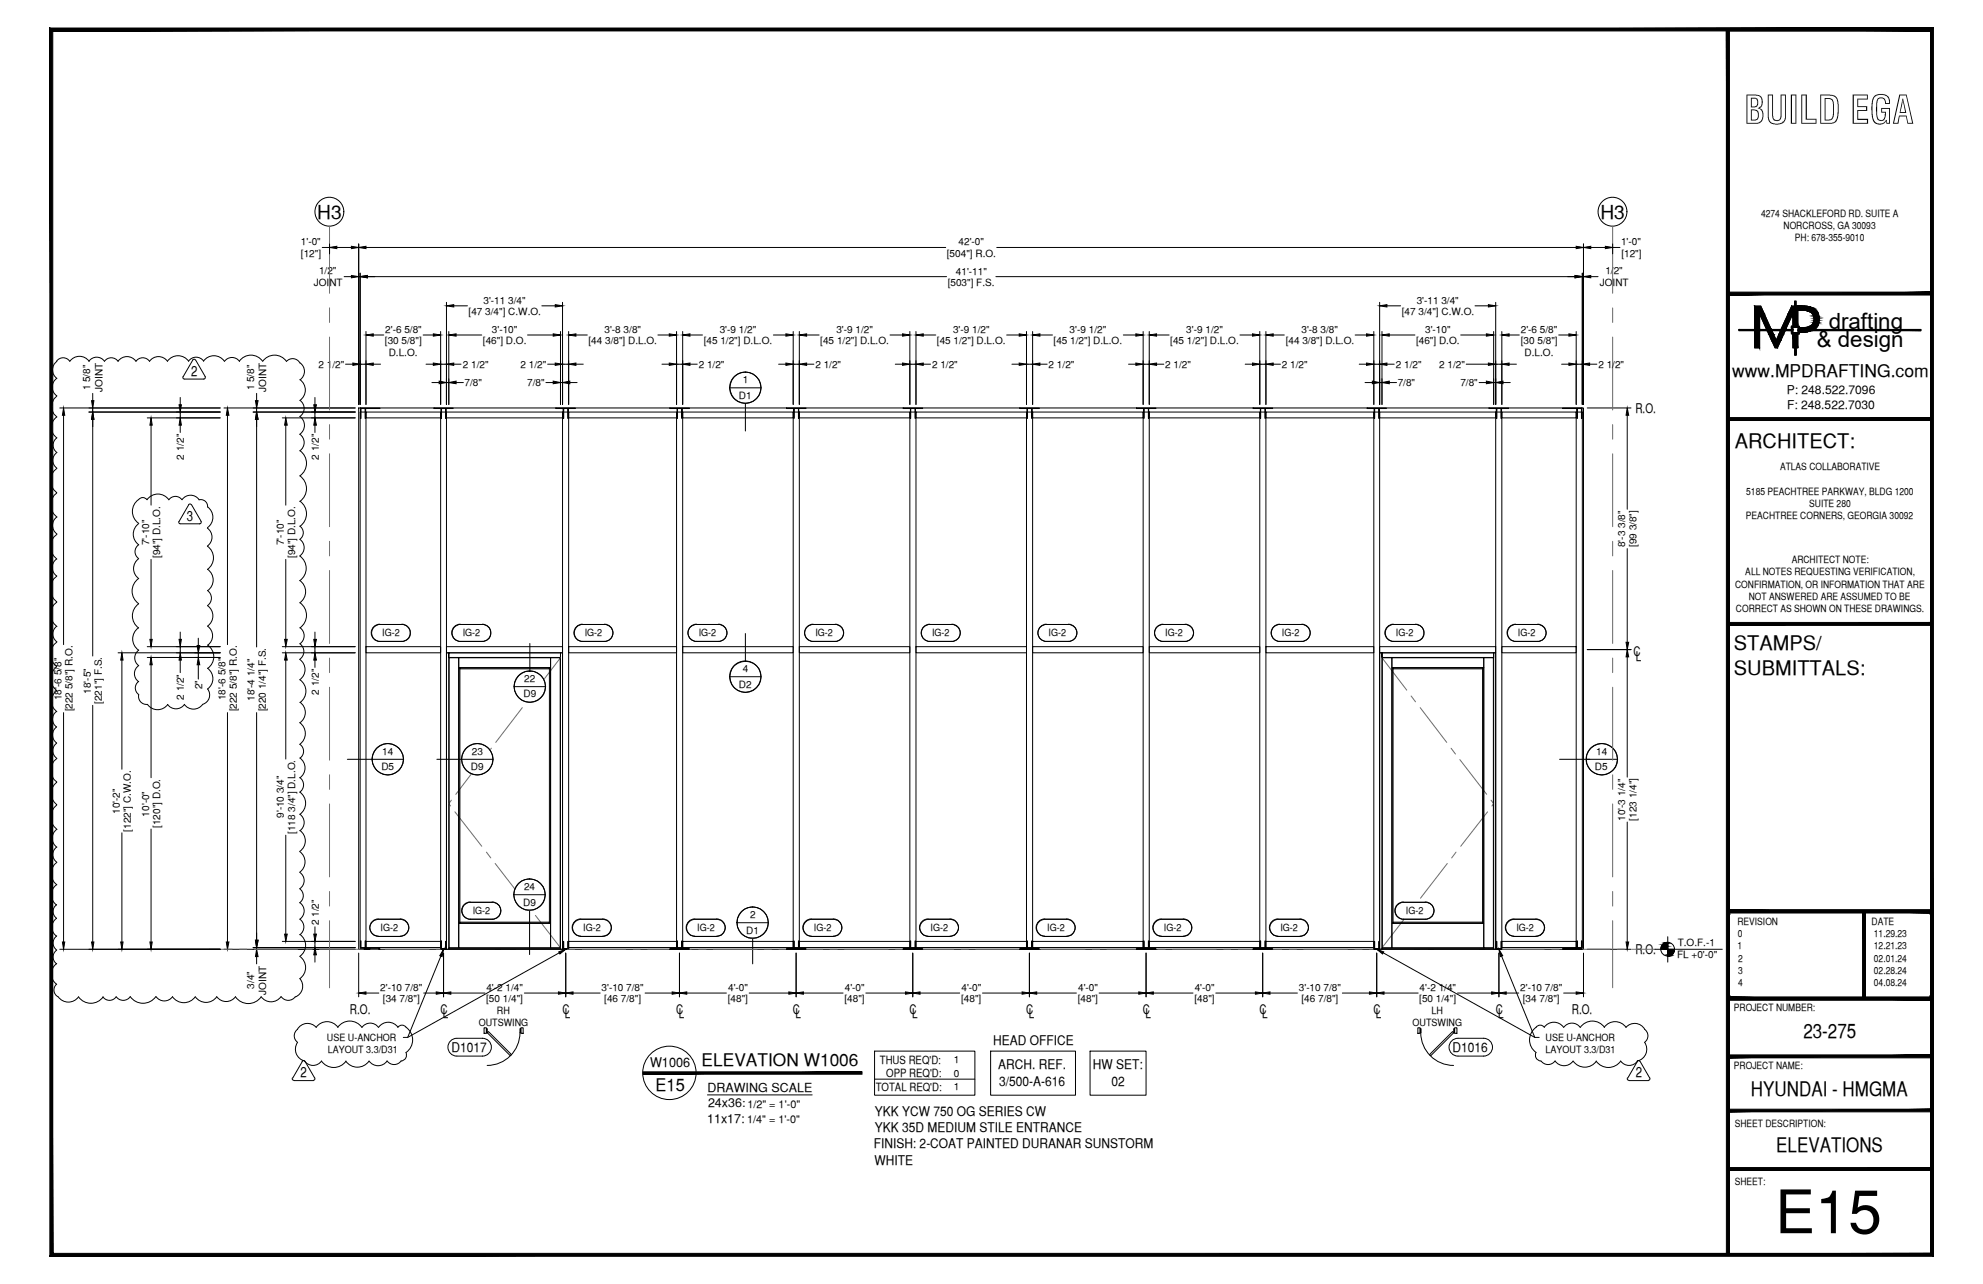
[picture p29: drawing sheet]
<svg xmlns="http://www.w3.org/2000/svg" width="432mm" height="279mm" viewBox="0 0 432 279" stroke-linecap="round" stroke-linejoin="round" font-family="sans-serif">
<defs><g id="words">
<text font-size="13.1" x="386.5" y="268.4">E15</text>
<text font-size="8.5" x="379.8" y="26.9">BUILD EGA</text>
<g font-size="4.9">
<text x="398.2" y="71.5">drafting</text>
<text x="395.6" y="75.5">&amp; design</text>
</g>
<g font-size="4.4">
<text x="377.8" y="97.5">ARCHITECT:</text>
<text x="377.6" y="141.5">STAMPS/</text>
<text x="377.6" y="146.9">SUBMITTALS:</text>
<text x="392.7" y="225.8">23-275</text>
<text x="381.3" y="238.5">HYUNDAI - HMGMA</text>
<text x="386.8" y="250.7">ELEVATIONS</text>
</g>
<g font-size="4.2">
<text x="69.1" y="47.6">H3</text>
<text x="348.5" y="47.6">H3</text>
</g>
<g font-size="3.8">
<text x="377.2" y="82">www.MPDRAFTING.com</text>
<text x="152.8" y="231.9">ELEVATION W1006</text>
<text x="142.7" y="237.4">E15</text>
</g>
<g font-size="3.1">
<text x="41.6" y="81.9">2</text>
<text x="40.7" y="113.3">3</text>
<text x="65.5" y="234.4">2</text>
<text x="356.2" y="234.4">2</text>
</g>
<g font-size="2.9">
<text x="356.1" y="89.9">R.O.</text>
<text x="355.7" y="142.8">C</text>
<text x="356.2" y="143.8">L</text>
<text x="356.1" y="207.5">R.O.</text>
<text x="76.2" y="220.6">R.O.</text>
<text x="95.9" y="220.6">C</text>
<text x="96.4" y="221.6">L</text>
<text x="122.5" y="220.6">C</text>
<text x="123" y="221.6">L</text>
<text x="147.3" y="220.6">C</text>
<text x="147.8" y="221.6">L</text>
<text x="172.7" y="220.6">C</text>
<text x="173.2" y="221.6">L</text>
<text x="198.1" y="220.6">C</text>
<text x="198.6" y="221.6">L</text>
<text x="223.5" y="220.6">C</text>
<text x="224" y="221.6">L</text>
<text x="248.9" y="220.6">C</text>
<text x="249.4" y="221.6">L</text>
<text x="274.3" y="220.6">C</text>
<text x="274.8" y="221.6">L</text>
<text x="299.1" y="220.6">C</text>
<text x="299.6" y="221.6">L</text>
<text x="325.7" y="220.6">C</text>
<text x="326.2" y="221.6">L</text>
<text x="342.3" y="220.6">R.O.</text>
<text x="216.3" y="227.5">HEAD OFFICE</text>
<text x="98.3" y="228.9">D1017</text>
<text x="141.5" y="232.1">W1006</text>
<text x="217.4" y="232.7">ARCH. REF.</text>
<text x="238" y="232.7">HW SET:</text>
<text x="316.3" y="228.9">D1016</text>
<text x="217.6" y="236.2">3/500-A-616</text>
<text x="242.1" y="236.2">02</text>
<text x="190.5" y="242.8">YKK YCW 750 OG SERIES CW</text>
<text x="190.2" y="249.9">FINISH: 2-COAT PAINTED DURANAR SUNSTORM</text>
<text x="190.5" y="246.3">YKK 35D MEDIUM STILE ENTRANCE</text>
<text x="190.4" y="253.4">WHITE</text>
</g>
<g font-size="2.7">
<text x="154.1" y="237.7">DRAWING SCALE</text>
<text x="154" y="244.3">11x17:</text>
<text x="154.2" y="241">24x36:</text>
</g>
<g font-size="2.6">
<text x="389.1" y="85.8">P: 248.522.7096</text>
<text x="389.1" y="89">F: 248.522.7030</text>
</g>
<g font-size="2.5">
<text x="191.6" y="231.5">THUS REQ'D:</text>
<text x="190.7" y="237.3">TOTAL REQ'D:</text>
<text x="193" y="234.4">OPP REQ'D:</text>
</g>
<g font-size="2.4">
<text x="162.7" y="244.3">1/4&quot; = 1'-0&quot;</text>
<text x="162.8" y="241.1">1/2&quot; = 1'-0&quot;</text>
</g>
<g font-size="2.2">
<text x="383.5" y="47.1">4274 SHACKLEFORD RD. SUITE A</text>
<text x="65.5" y="53.4">1'-0&quot;</text>
<text x="208.7" y="53.4">42'-0&quot;</text>
<text x="353" y="53.4">1'-0&quot;</text>
<text x="388.4" y="49.8">NORCROSS, GA 30093</text>
<text x="390.8" y="52.5">PH: 678-355-9010</text>
<text x="65.5" y="55.8">[12&quot;]</text>
<text x="69.5" y="59.6">1/2&quot;</text>
<text x="206.2" y="55.8">[504&quot;] R.O.</text>
<text x="208.2" y="59.8">41'-11&quot;</text>
<text x="349.6" y="59.6">1/2&quot;</text>
<text x="353.1" y="55.8">[12&quot;]</text>
<text x="68.3" y="62.3">JOINT</text>
<text x="206.4" y="62.2">[503&quot;] F.S.</text>
<text x="348.4" y="62.3">JOINT</text>
<text x="102" y="68.5">[47 3/4&quot;] C.W.O.</text>
<text x="105.3" y="66.1">3'-11 3/4&quot;</text>
<text x="305.2" y="68.5">[47 3/4&quot;] C.W.O.</text>
<text x="308.5" y="66.1">3'-11 3/4&quot;</text>
<text x="83.8" y="74.9">[30 5/8&quot;]</text>
<text x="83.9" y="72.5">2'-6 5/8&quot;</text>
<text x="84.6" y="77.5">D.L.O.</text>
<text x="105.2" y="74.9">[46&quot;] D.O.</text>
<text x="107.1" y="72.5">3'-10&quot;</text>
<text x="128.1" y="74.9">[44 3/8&quot;] D.L.O.</text>
<text x="131.6" y="72.5">3'-8 3/8&quot;</text>
<text x="153.2" y="74.9">[45 1/2&quot;] D.L.O.</text>
<text x="156.7" y="72.5">3'-9 1/2&quot;</text>
<text x="178.6" y="74.9">[45 1/2&quot;] D.L.O.</text>
<text x="182.1" y="72.5">3'-9 1/2&quot;</text>
<text x="204" y="74.9">[45 1/2&quot;] D.L.O.</text>
<text x="207.5" y="72.5">3'-9 1/2&quot;</text>
<text x="229.4" y="74.9">[45 1/2&quot;] D.L.O.</text>
<text x="232.9" y="72.5">3'-9 1/2&quot;</text>
<text x="254.8" y="74.9">[45 1/2&quot;] D.L.O.</text>
<text x="258.3" y="72.5">3'-9 1/2&quot;</text>
<text x="280" y="74.9">[44 3/8&quot;] D.L.O.</text>
<text x="283.4" y="72.5">3'-8 3/8&quot;</text>
<text x="308.4" y="74.9">[46&quot;] D.O.</text>
<text x="310.3" y="72.5">3'-10&quot;</text>
<text x="331.2" y="72.5">2'-6 5/8&quot;</text>
<text x="331.2" y="74.9">[30 5/8&quot;]</text>
<text x="332" y="77.5">D.L.O.</text>
<text x="69.3" y="80">2 1/2&quot;</text>
<text x="100.8" y="80">2 1/2&quot;</text>
<text x="113.3" y="80">2 1/2&quot;</text>
<text x="152.1" y="80">2 1/2&quot;</text>
<text x="161.7" y="83.4">1</text>
<text x="177.5" y="80">2 1/2&quot;</text>
<text x="202.9" y="80">2 1/2&quot;</text>
<text x="228.3" y="80">2 1/2&quot;</text>
<text x="253.7" y="80">2 1/2&quot;</text>
<text x="279.1" y="80">2 1/2&quot;</text>
<text x="304" y="80">2 1/2&quot;</text>
<text x="313.4" y="80">2 1/2&quot;</text>
<text x="348" y="80">2 1/2&quot;</text>
<text x="19.6" y="85" transform="rotate(-90 19.6 85)">1 5/8&quot;</text>
<text x="22.3" y="85.2" transform="rotate(-90 22.3 85.2)">JOINT</text>
<text x="55.4" y="85" transform="rotate(-90 55.4 85)">1 5/8&quot;</text>
<text x="58" y="85.2" transform="rotate(-90 58 85.2)">JOINT</text>
<text x="101.2" y="84">7/8&quot;</text>
<text x="114.8" y="84">7/8&quot;</text>
<text x="160.9" y="86.7">D1</text>
<text x="304.4" y="84">7/8&quot;</text>
<text x="318" y="84">7/8&quot;</text>
<text x="40" y="100" transform="rotate(-90 40 100)">2 1/2&quot;</text>
<text x="69.4" y="100" transform="rotate(-90 69.4 100)">2 1/2&quot;</text>
<text x="380.2" y="107.6">5185 PEACHTREE PARKWAY, BLDG 1200</text>
<text x="387.6" y="102.3">ATLAS COLLABORATIVE</text>
<text x="380.2" y="113">PEACHTREE CORNERS, GEORGIA 30092</text>
<text x="394" y="110.3">SUITE 280</text>
<text x="32.4" y="118.6" transform="rotate(-90 32.4 118.6)">7'-10&quot;</text>
<text x="61.8" y="118.6" transform="rotate(-90 61.8 118.6)">7'-10&quot;</text>
<text x="353.9" y="119.1" transform="rotate(-90 353.9 119.1)">8'-3 3/8&quot;</text>
<text x="356.4" y="119.1" transform="rotate(-90 356.4 119.1)">[99 3/8&quot;]</text>
<text x="34.9" y="121.5" transform="rotate(-90 34.9 121.5)">[94&quot;] D.L.O.</text>
<text x="64.3" y="121.5" transform="rotate(-90 64.3 121.5)">[94&quot;] D.L.O.</text>
<text x="380" y="125.2">ALL NOTES REQUESTING VERIFICATION,</text>
<text x="390.1" y="122.6">ARCHITECT NOTE:</text>
<text x="377.8" y="127.9">CONFIRMATION, OR INFORMATION THAT ARE</text>
<text x="380.8" y="130.6">NOT ANSWERED ARE ASSUMED TO BE</text>
<text x="378" y="133.2">CORRECT AS SHOWN ON THESE DRAWINGS.</text>
<text x="83.2" y="138.5">IG-2</text>
<text x="100.8" y="138.5">IG-2</text>
<text x="127.3" y="138.5">IG-2</text>
<text x="152.1" y="138.5">IG-2</text>
<text x="177.5" y="138.5">IG-2</text>
<text x="202.9" y="138.5">IG-2</text>
<text x="228.3" y="138.5">IG-2</text>
<text x="253.7" y="138.5">IG-2</text>
<text x="279.1" y="138.5">IG-2</text>
<text x="304" y="138.5">IG-2</text>
<text x="330.5" y="138.5">IG-2</text>
<text x="44" y="150" transform="rotate(-90 44 150)">2&quot;</text>
<text x="114.2" y="148.5">22</text>
<text x="160.9" y="149.6">D2</text>
<text x="161.7" y="146.3">4</text>
<text x="13.4" y="152.3" transform="rotate(-90 13.4 152.3)">18'-6 5/8&quot;</text>
<text x="15.8" y="154.8" transform="rotate(-90 15.8 154.8)">[222 5/8&quot;] R.O.</text>
<text x="19.7" y="150.9" transform="rotate(-90 19.7 150.9)">18'-5&quot;</text>
<text x="22.2" y="153.2" transform="rotate(-90 22.2 153.2)">[221&quot;] F.S.</text>
<text x="40" y="152.3" transform="rotate(-90 40 152.3)">2 1/2&quot;</text>
<text x="49.1" y="152.3" transform="rotate(-90 49.1 152.3)">18'-6 5/8&quot;</text>
<text x="51.6" y="154.8" transform="rotate(-90 51.6 154.8)">[222 5/8&quot;] R.O.</text>
<text x="55.4" y="152.5" transform="rotate(-90 55.4 152.5)">18'-4 1/4&quot;</text>
<text x="57.9" y="154.8" transform="rotate(-90 57.9 154.8)">[220 1/4&quot;] F.S.</text>
<text x="69.4" y="151.1" transform="rotate(-90 69.4 151.1)">2 1/2&quot;</text>
<text x="114" y="151.8">D9</text>
<text x="83.1" y="167.6">D5</text>
<text x="83.2" y="164.3">14</text>
<text x="102.6" y="167.6">D9</text>
<text x="102.7" y="164.3">23</text>
<text x="347.3" y="167.6">D5</text>
<text x="347.6" y="164.3">14</text>
<text x="26.1" y="177.1" transform="rotate(-90 26.1 177.1)">10'-2&quot;</text>
<text x="32.4" y="177.7" transform="rotate(-90 32.4 177.7)">10'-0&quot;</text>
<text x="61.8" y="178" transform="rotate(-90 61.8 178)">9'-10 3/4&quot;</text>
<text x="353.9" y="178.6" transform="rotate(-90 353.9 178.6)">10'-3 1/4&quot;</text>
<text x="356.4" y="178.6" transform="rotate(-90 356.4 178.6)">[123 1/4&quot;]</text>
<text x="28.5" y="181" transform="rotate(-90 28.5 181)">[122&quot;] C.W.O.</text>
<text x="34.9" y="180.1" transform="rotate(-90 34.9 180.1)">[120&quot;] D.O.</text>
<text x="64.3" y="181.5" transform="rotate(-90 64.3 181.5)">[118 3/4&quot;] D.L.O.</text>
<text x="113.9" y="197">D9</text>
<text x="114.1" y="193.7">24</text>
<text x="69.4" y="201.4" transform="rotate(-90 69.4 201.4)">2 1/2&quot;</text>
<text x="82.9" y="202.7">IG-2</text>
<text x="102.9" y="198.9">IG-2</text>
<text x="127" y="202.7">IG-2</text>
<text x="151.8" y="202.7">IG-2</text>
<text x="162.5" y="203.1">D1</text>
<text x="163.3" y="199.8">2</text>
<text x="177.2" y="202.7">IG-2</text>
<text x="202.6" y="202.7">IG-2</text>
<text x="228" y="202.7">IG-2</text>
<text x="253.4" y="202.7">IG-2</text>
<text x="278.8" y="202.7">IG-2</text>
<text x="306.1" y="198.9">IG-2</text>
<text x="330.2" y="202.7">IG-2</text>
<text x="378.3" y="201.3">REVISION</text>
<text x="378.4" y="204">0</text>
<text x="407.5" y="201.3">DATE</text>
<text x="408" y="204">11.29.23</text>
<text x="365.2" y="208.5">FL +0'-0&quot;</text>
<text x="365.3" y="205.9">T.O.F.-1</text>
<text x="378.3" y="206.6">1</text>
<text x="378.5" y="209.2">2</text>
<text x="408" y="206.6">12.21.23</text>
<text x="408" y="209.2">02.01.24</text>
<text x="55.4" y="215.1" transform="rotate(-90 55.4 215.1)">3/4&quot;</text>
<text x="82.8" y="215.6">2'-10 7/8&quot;</text>
<text x="105.9" y="215.6">4'-2 1/4&quot;</text>
<text x="131" y="215.6">3'-10 7/8&quot;</text>
<text x="158.6" y="215.6">4'-0&quot;</text>
<text x="184" y="215.6">4'-0&quot;</text>
<text x="209.4" y="215.6">4'-0&quot;</text>
<text x="234.8" y="215.6">4'-0&quot;</text>
<text x="260.2" y="215.6">4'-0&quot;</text>
<text x="282.8" y="215.6">3'-10 7/8&quot;</text>
<text x="309.1" y="215.6">4'-2 1/4&quot;</text>
<text x="331" y="215.6">2'-10 7/8&quot;</text>
<text x="378.5" y="211.9">3</text>
<text x="378.5" y="214.5">4</text>
<text x="408" y="211.9">02.28.24</text>
<text x="408" y="214.5">04.08.24</text>
<text x="58" y="216.4" transform="rotate(-90 58 216.4)">JOINT</text>
<text x="83.4" y="218.1">[34 7/8&quot;]</text>
<text x="105.9" y="218.1">[50 1/4&quot;]</text>
<text x="108.2" y="220.7">RH</text>
<text x="131.6" y="218.1">[46 7/8&quot;]</text>
<text x="158.5" y="218.1">[48&quot;]</text>
<text x="183.9" y="218.1">[48&quot;]</text>
<text x="209.3" y="218.1">[48&quot;]</text>
<text x="234.7" y="218.1">[48&quot;]</text>
<text x="260.1" y="218.1">[48&quot;]</text>
<text x="283.4" y="218.1">[46 7/8&quot;]</text>
<text x="309.1" y="218.1">[50 1/4&quot;]</text>
<text x="311.7" y="220.7">LH</text>
<text x="331.6" y="218.1">[34 7/8&quot;]</text>
<text x="377.6" y="219.9">PROJECT NUMBER:</text>
<text x="71.2" y="226.5">USE U-ANCHOR</text>
<text x="104.3" y="223.3">OUTSWING</text>
<text x="307.6" y="223.3">OUTSWING</text>
<text x="336.5" y="226.5">USE U-ANCHOR</text>
<text x="71.4" y="229.2">LAYOUT 3.3/D31</text>
<text x="207.7" y="231.4">1</text>
<text x="336.5" y="229.2">LAYOUT 3.3/D31</text>
<text x="377.6" y="232.5">PROJECT NAME:</text>
<text x="207.7" y="234.3">0</text>
<text x="207.7" y="237.1">1</text>
<text x="377.8" y="245.2">SHEET DESCRIPTION:</text>
<text x="377.8" y="257.9">SHEET:</text>
</g>
</g></defs>
<!-- layer: SYMBOLS -->
<g fill="#000" stroke="#000" stroke-width=".22">
<path d="M362.9 205.1h.3zM363.2 208h.5z"/>
<path d="M362.9 205.1l.3 .1zM362.6 205.2h.6z"/>
<path d="M362.6 205.2l.6 .1v-.1zM362.4 205.3l.2-.1 .6 .1z"/>
<path d="M362.4 205.3l.8 .1v-.1zM362.2 205.4l.2-.1 .8 .1z"/>
<path d="M362.2 205.4l1 .2v-.2zM362.2 205.4l1 .2h-1.2z"/>
<path d="M362 205.6l1.2 .3v-.3zM362 205.6l1.2 .3h-1.4z"/>
<path d="M361.8 205.9l1.4 .2v-.2zM361.8 205.9l1.4 .2h-1.4z"/>
<path d="M361.8 206.1l1.4 .2v-.2zM361.8 206.1l1.4 .2h-1.5z"/>
<path d="M361.7 206.3l1.5 .3v-.3zM361.7 206.3l1.5 .3h-1.6z"/>
<path d="M363.2 208h.2zM363.2 208h.2z"/>
<path d="M363.2 207.9h.7zM363.2 207.9l.5 .1z"/>
<path d="M363.2 207.7l.7 .2 .2-.2zM363.2 207.7l.7 .2h-.7z"/>
<path d="M363.2 207.5l.9 .2 .2-.2zM363.2 207.5l.9 .2h-.9z"/>
<path d="M363.2 207.3l1.1 .2 .1-.2zM363.2 207.3l1.1 .2h-1.1z"/>
<path d="M363.2 207.1l1.2 .2 .2-.2zM363.2 207.1l1.2 .2h-1.2z"/>
<path d="M363.2 206.6l1.4 .2v-.2zM363.2 206.6l1.4 .2h-1.4z"/>
<path d="M363.2 206.8l1.4 .3v-.3zM363.2 206.8l1.4 .3h-1.4z"/>
<path d="M140 233.2v.5l47.7-.5zM140 233.7l47.7-.5v.5z"/>
</g>
<g fill="none" stroke="#000" stroke-width=".22">
<path d="M158.9 84.4h6.8M162.3 87.8v6M81.3 136.5l1.1-.6h5.1a1.84 1.84 0 0 1 1.8 1.8 1.84 1.84 0 0 1-1.8 1.9h-4.8a1.84 1.84 0 0 1-1.6-1.1 1.84 1.84 0 0 1 .2-2zM82.7 135.8a1.87 1.87 0 0 0-1.9 1.9 1.87 1.87 0 0 0 1.9 1.9M82.7 135.9h4.8M87.5 135.8a1.87 1.87 0 0 1 1.8 1.9 1.87 1.87 0 0 1-1.8 1.9h-4.8M98.9 136.5l1-.6h5.1a1.84 1.84 0 0 1 1.9 1.8 1.84 1.84 0 0 1-1.9 1.9h-4.7a1.84 1.84 0 0 1-1.7-1.1 1.84 1.84 0 0 1 .3-2zM100.2 135.8a1.87 1.87 0 0 0-1.8 1.9 1.87 1.87 0 0 0 1.8 1.9M100.3 135.9h4.7M105 135.8a1.87 1.87 0 0 1 1.9 1.9 1.87 1.87 0 0 1-1.9 1.9h-4.7M125.5 136.5l1.1-.6h5a1.84 1.84 0 0 1 1.9 1.8 1.84 1.84 0 0 1-1.9 1.9h-4.7a1.84 1.84 0 0 1-1.7-1.1 1.84 1.84 0 0 1 .3-2zM126.8 135.8a1.87 1.87 0 0 0-1.8 1.9 1.87 1.87 0 0 0 1.8 1.9"/>
<path d="M126.9 135.9h4.7M131.6 135.8a1.87 1.87 0 0 1 1.9 1.9 1.87 1.87 0 0 1-1.9 1.9h-4.7M150.2 136.5l1.2-.6h5.1a1.84 1.84 0 0 1 1.8 1.8 1.84 1.84 0 0 1-1.8 1.9h-4.8a1.84 1.84 0 0 1-1.7-1.1 1.84 1.84 0 0 1 .2-2zM151.7 135.8a1.87 1.87 0 0 0-1.9 1.9 1.87 1.87 0 0 0 1.9 1.9M151.7 135.9h4.8M156.4 135.8a1.87 1.87 0 0 1 1.9 1.9 1.87 1.87 0 0 1-1.9 1.9h-4.7M162.3 137.9v6M175.6 136.5l1.2-.6h5.1a1.84 1.84 0 0 1 1.8 1.8 1.84 1.84 0 0 1-1.8 1.9h-4.8a1.84 1.84 0 0 1-1.7-1.1 1.84 1.84 0 0 1 .2-2zM177.1 135.8a1.87 1.87 0 0 0-1.9 1.9 1.87 1.87 0 0 0 1.9 1.9M177.1 135.9h4.8M177.1 139.6h4.8M181.8 135.8a1.87 1.87 0 0 1 1.9 1.9 1.87 1.87 0 0 1-1.9 1.9"/>
<path d="M201 136.5l1.2-.6h5.1a1.84 1.84 0 0 1 1.8 1.8 1.84 1.84 0 0 1-1.8 1.9h-4.8a1.84 1.84 0 0 1-1.7-1.1 1.84 1.84 0 0 1 .2-2zM202.5 135.8a1.87 1.87 0 0 0-1.9 1.9 1.87 1.87 0 0 0 1.9 1.9M202.5 135.9h4.8M207.2 135.8a1.87 1.87 0 0 1 1.9 1.9 1.87 1.87 0 0 1-1.9 1.9h-4.7M226.4 136.5l1.2-.6h5.1a1.84 1.84 0 0 1 1.8 1.8 1.84 1.84 0 0 1-1.8 1.9h-4.8a1.84 1.84 0 0 1-1.7-1.1 1.84 1.84 0 0 1 .2-2zM227.9 135.8a1.87 1.87 0 0 0-1.9 1.9 1.87 1.87 0 0 0 1.9 1.9M227.9 135.9h4.8M227.9 139.6h4.8M232.6 135.8a1.87 1.87 0 0 1 1.9 1.9 1.87 1.87 0 0 1-1.9 1.9M251.8 136.5l1.2-.6h5.1a1.84 1.84 0 0 1 1.8 1.8 1.84 1.84 0 0 1-1.8 1.9h-4.8a1.84 1.84 0 0 1-1.7-1.1 1.84 1.84 0 0 1 .2-2zM253.3 135.8a1.87 1.87 0 0 0-1.9 1.9 1.87 1.87 0 0 0 1.9 1.9M253.3 135.9h4.8"/>
<path d="M253.3 139.6h4.8M258 135.8a1.87 1.87 0 0 1 1.9 1.9 1.87 1.87 0 0 1-1.9 1.9M277.2 136.5l1.2-.6h5.1a1.84 1.84 0 0 1 1.8 1.8 1.84 1.84 0 0 1-1.8 1.9h-4.8a1.84 1.84 0 0 1-1.7-1.1 1.84 1.84 0 0 1 .2-2zM278.7 135.8a1.87 1.87 0 0 0-1.9 1.9 1.87 1.87 0 0 0 1.9 1.9M278.7 135.9h4.8M283.4 135.8a1.87 1.87 0 0 1 1.9 1.9 1.87 1.87 0 0 1-1.9 1.9h-4.7M302.1 136.5l1-.6h5.1a1.84 1.84 0 0 1 1.9 1.8 1.84 1.84 0 0 1-1.9 1.9h-4.7a1.84 1.84 0 0 1-1.7-1.1 1.84 1.84 0 0 1 .3-2zM303.4 135.8a1.87 1.87 0 0 0-1.8 1.9 1.87 1.87 0 0 0 1.8 1.9M303.5 135.9h4.7M303.5 139.6h4.7M308.2 135.8a1.87 1.87 0 0 1 1.9 1.9 1.87 1.87 0 0 1-1.9 1.9M328.7 136.5l1.1-.6h5a1.84 1.84 0 0 1 1.9 1.8 1.84 1.84 0 0 1-1.9 1.9h-4.7a1.84 1.84 0 0 1-1.7-1.1 1.84 1.84 0 0 1 .3-2z"/>
<path d="M330 135.8a1.87 1.87 0 0 0-1.8 1.9 1.87 1.87 0 0 0 1.8 1.9M330.1 135.9h4.7M330.1 139.6h4.7M334.8 135.8a1.87 1.87 0 0 1 1.9 1.9 1.87 1.87 0 0 1-1.9 1.9M112 149.4h6.8M115.4 140v6M158.9 147.3h6.8M75.6 165.2h12.3M95.1 165.2h12.3M339.6 165.2h12.6M82.4 200a1.87 1.87 0 0 0-1.9 1.8 1.87 1.87 0 0 0 1.9 1.9M87.2 200a1.87 1.87 0 0 1 1.8 1.8 1.87 1.87 0 0 1-1.8 1.9"/>
<path d="M101 197l1.1-.7h5.1a1.84 1.84 0 0 1 1.9 1.9 1.84 1.84 0 0 1-1.9 1.8h-4.8a1.84 1.84 0 0 1-1.7-1 1.84 1.84 0 0 1 .3-2zM102.4 196.3a1.87 1.87 0 0 0-1.9 1.9 1.87 1.87 0 0 0 1.9 1.8M102.4 196.3h4.8M107.2 196.3a1.87 1.87 0 0 1 1.8 1.9 1.87 1.87 0 0 1-1.8 1.8M111.9 194.7h6.8M115.3 198.1v9.6M126.5 200a1.87 1.87 0 0 0-1.9 1.8 1.87 1.87 0 0 0 1.9 1.9M131.2 200a1.87 1.87 0 0 1 1.9 1.8 1.87 1.87 0 0 1-1.9 1.9M151.3 200a1.87 1.87 0 0 0-1.9 1.8 1.87 1.87 0 0 0 1.9 1.9M156.1 200a1.87 1.87 0 0 1 1.8 1.8 1.87 1.87 0 0 1-1.8 1.9M176.7 200a1.87 1.87 0 0 0-1.9 1.8 1.87 1.87 0 0 0 1.9 1.9M181.5 200a1.87 1.87 0 0 1 1.8 1.8 1.87 1.87 0 0 1-1.8 1.9"/>
<path d="M202.1 200a1.87 1.87 0 0 0-1.9 1.8 1.87 1.87 0 0 0 1.9 1.9M206.9 200a1.87 1.87 0 0 1 1.8 1.8 1.87 1.87 0 0 1-1.8 1.9M227.5 200a1.87 1.87 0 0 0-1.9 1.8 1.87 1.87 0 0 0 1.9 1.9M232.3 200a1.87 1.87 0 0 1 1.8 1.8 1.87 1.87 0 0 1-1.8 1.9M252.9 200a1.87 1.87 0 0 0-1.9 1.8 1.87 1.87 0 0 0 1.9 1.9M257.7 200a1.87 1.87 0 0 1 1.8 1.8 1.87 1.87 0 0 1-1.8 1.9M278.3 200a1.87 1.87 0 0 0-1.9 1.8 1.87 1.87 0 0 0 1.9 1.9M283.1 200a1.87 1.87 0 0 1 1.8 1.8 1.87 1.87 0 0 1-1.8 1.9M304.2 197l1.1-.7h5.1a1.84 1.84 0 0 1 1.9 1.9 1.84 1.84 0 0 1-1.9 1.8h-4.8a1.84 1.84 0 0 1-1.7-1 1.84 1.84 0 0 1 .3-2zM305.6 196.3a1.87 1.87 0 0 0-1.9 1.9 1.87 1.87 0 0 0 1.9 1.8M305.6 196.3h4.8M310.4 196.3a1.87 1.87 0 0 1 1.8 1.9 1.87 1.87 0 0 1-1.8 1.8"/>
<path d="M329.7 200a1.87 1.87 0 0 0-1.9 1.8 1.87 1.87 0 0 0 1.9 1.9M334.4 200a1.87 1.87 0 0 1 1.9 1.8 1.87 1.87 0 0 1-1.9 1.9M81 200.7l.5-.4 .9-.3h4.8a1.87 1.87 0 0 1 1.8 1.9 1.87 1.87 0 0 1-1.8 1.9h-4.8a1.87 1.87 0 0 1-1.7-1.1 1.87 1.87 0 0 1 .3-2zM82.4 200h4.8M82.4 203.8h4.8M102.4 200h4.8M125.1 200.7l.5-.4 .9-.3h4.8a1.87 1.87 0 0 1 1.9 1.9 1.87 1.87 0 0 1-1.9 1.9h-4.8a1.87 1.87 0 0 1-1.6-1.1 1.87 1.87 0 0 1 .2-2zM126.5 200h4.8M126.5 203.8h4.8M149.9 200.7l.5-.4 .9-.3h4.8a1.87 1.87 0 0 1 1.8 1.9 1.87 1.87 0 0 1-1.8 1.9h-4.8a1.87 1.87 0 0 1-1.6-1.1 1.87 1.87 0 0 1 .2-2zM151.3 200h4.8M151.3 203.8h4.8"/>
<path d="M160.5 200.8h6.8M163.9 204.2v5.5M175.3 200.7l.5-.4 .9-.3h4.8a1.87 1.87 0 0 1 1.8 1.9 1.87 1.87 0 0 1-1.8 1.9h-4.8a1.87 1.87 0 0 1-1.6-1.1 1.87 1.87 0 0 1 .2-2zM176.7 200h4.8M176.7 203.8h4.8M200.7 200.7l.5-.4 .9-.3h4.8a1.87 1.87 0 0 1 1.8 1.9 1.87 1.87 0 0 1-1.8 1.9h-4.8a1.87 1.87 0 0 1-1.6-1.1 1.87 1.87 0 0 1 .2-2zM202.1 200h4.8M202.1 203.8h4.8M226.1 200.7l.5-.4 .9-.3h4.8a1.87 1.87 0 0 1 1.8 1.9 1.87 1.87 0 0 1-1.8 1.9h-4.8a1.87 1.87 0 0 1-1.6-1.1 1.87 1.87 0 0 1 .2-2zM227.5 200h4.8M227.5 203.8h4.8M251.5 200.7l.5-.4 .9-.3h4.8a1.87 1.87 0 0 1 1.8 1.9 1.87 1.87 0 0 1-1.8 1.9h-4.8a1.87 1.87 0 0 1-1.6-1.1 1.87 1.87 0 0 1 .2-2z"/>
<path d="M252.9 200h4.8M252.9 203.8h4.8M276.9 200.7l.5-.4 .9-.3h4.8a1.87 1.87 0 0 1 1.8 1.9 1.87 1.87 0 0 1-1.8 1.9h-4.8a1.87 1.87 0 0 1-1.6-1.1 1.87 1.87 0 0 1 .2-2zM278.3 200h4.8M278.3 203.8h4.8M305.6 200h4.8M328.3 200.7l.5-.4 .9-.3h4.8a1.87 1.87 0 0 1 1.9 1.9 1.87 1.87 0 0 1-1.9 1.9h-4.8a1.87 1.87 0 0 1-1.6-1.1 1.87 1.87 0 0 1 .2-2zM329.7 200h4.8M329.7 203.8h4.8M360.4 206.6h14.6M363.2 203.8v5.6M190.4 228.7h21.9v9.6h-21.9z"/>
<path d="M190.4 234.8h21.9"/>
<circle cx="162.3" cy="84.4" r="3.4"/>
<circle cx="115.3" cy="149.4" r="3.4"/>
<circle cx="115.4" cy="149.4" r="3.4"/>
<circle cx="162.3" cy="147.2" r="3.4"/>
<circle cx="162.3" cy="147.3" r="3.4"/>
<circle cx="84.4" cy="165.2" r="3.4"/>
<circle cx="84.5" cy="165.2" r="3.4"/>
<circle cx="103.9" cy="165.2" r="3.4"/>
<circle cx="348.8" cy="165.2" r="3.4"/>
<circle cx="115.3" cy="194.7" r="3.4"/>
<circle cx="163.9" cy="200.8" r="3.4"/>
<circle cx="363.1" cy="206.5" r="1.49"/>
<circle cx="145.8" cy="233.5" r="5.8"/>
</g>
<!-- layer: MEDIUM_2 -->
<g fill="none" stroke="#000" stroke-width=".22">
<path d="M97.2 142h.5v1.1h24.3v-1.1h-24.3v64.6h-.5zM97.8 143.1h2.1v63.1h-2.1zM99.9 143.1h20v2.2h-20zM99.9 145.3h.2v55.6h-.2zM100.1 145.3h19.5v.2h-19.5zM119.6 145.3h.3v55.6h-.3zM119.9 143.1h2.1v63.1h-2.1zM122 142h.5v64.6h-.5zM300.4 142h.5v1.1h24.3v-1.1h-24.3v64.6h-.5zM301 143.1h2.1v63.1h-2.1zM303.1 143.1h20v2.2h-20zM303.1 145.3h.2v55.6h-.2z"/>
<path d="M303.3 145.3h19.5v.2h-19.5zM322.8 145.3h.3v55.6h-.3zM323.1 143.1h2.1v63.1h-2.1zM325.2 142h.5v64.6h-.5zM97.7 206.3h24.3v.3h-24.3zM99.9 200.9h20v5.3h-20zM100.1 200.7h19.5v.2h-19.5zM300.9 206.3h24.3v.3h-24.3zM303.1 200.9h20v5.3h-20zM303.3 200.7h19.5v.2h-19.5zM105.4 223.6h.5v1.3h-.5zM105.9 223.8h.2v.9h-.2z"/>
<path d="M106.1 224.7l.3-.2 5 5-.3 .2zM113.2 224.7a7.1 7.1 0 0 1-7.1 7.1M113.2 223.8h.2v.9h-.2zM113.4 223.6h.5v1.3h-.5zM154.1 238.3h22.7M308.7 223.6h.5v1.3h-.5zM309.2 223.8h.2v.9h-.2zM309.4 224.7a7.1 7.1 0 0 0 7.1 7.1M311.3 229.5l5-5 .2 .2-5 5zM316.5 223.8h.2v.9h-.2zM316.7 223.6h.5v1.3h-.5z"/>
</g>
<!-- layer: NOTES -->
<path d="M96 208l-7.2 17.7h-1M121.8 207.3l-33 18.4M301.2 207.3l33 18.4M327 208l7.2 17.7h1M99.5 225.9a1.94 1.94 0 0 0-2 2 1.94 1.94 0 0 0 2 1.9M99.5 225.9h5.6M99.5 229.8h5.6M105.1 225.9a1.94 1.94 0 0 1 1.9 2 1.94 1.94 0 0 1-1.9 1.9M215.7 228.7h18.5v9.6h-18.5zM237.4 228.7h12.2v9.6h-12.2zM323.1 225.9a1.94 1.94 0 0 1 1.9 2 1.94 1.94 0 0 1-1.9 1.9M323.1 225.9h-5.6a1.94 1.94 0 0 0-2 2 1.94 1.94 0 0 0 2 1.9h5.6" fill="none" stroke="#000" stroke-width=".22"/>
<!-- layer: COMPONENTS -->
<g fill="none" stroke="#000" stroke-width=".22">
<path d="M78.4 89.7h1.3v116.5h-1.3zM79.7 89.7h16.2v1.2h-16.2zM95.9 89.7h1.3v116.9h-1.3zM97.2 89.7h25.3v1.2h-25.3zM122.5 89.7h1.3v116.9h-1.3zM123.8 89.7h23.5v1.2h-23.5zM147.3 89.7h1.4v116.5h-1.4zM148.7 89.7h24v1.2h-24zM172.7 89.7h1.4v116.5h-1.4zM174.1 89.7h24v1.2h-24zM198.1 89.7h1.4v116.5h-1.4zM199.5 89.7h24v1.2h-24z"/>
<path d="M223.5 89.7h1.4v116.5h-1.4zM224.9 89.7h24v1.2h-24zM248.9 89.7h1.4v116.5h-1.4zM250.3 89.7h24v1.2h-24zM274.3 89.7h1.4v116.5h-1.4zM275.7 89.7h23.4v1.2h-23.4zM299.1 89.7h1.3v116.9h-1.3zM300.4 89.7h25.3v1.2h-25.3zM325.7 89.7h1.3v116.9h-1.3zM327 89.7h16.2v1.2h-16.2zM343.2 89.7h1.4v116.5h-1.4zM79.7 140.7h16.2v1.3h-16.2z"/>
<path d="M97.2 140.7h25.3v1.3h-25.3zM123.8 140.7h23.5v1.3h-23.5zM148.7 140.7h24v1.3h-24zM174.1 140.7h24v1.3h-24zM199.5 140.7h24v1.3h-24zM224.9 140.7h24v1.3h-24zM250.3 140.7h24v1.3h-24zM275.7 140.7h23.4v1.3h-23.4zM300.4 140.7h25.3v1.3h-25.3zM327 140.7h16.2v1.3h-16.2zM79.7 204.9h16.2v1.3h-16.2zM123.8 204.9h23.5v1.3h-23.5z"/>
<path d="M148.7 204.9h24v1.3h-24zM174.1 204.9h24v1.3h-24zM199.5 204.9h24v1.3h-24zM224.9 204.9h24v1.3h-24zM250.3 204.9h24v1.3h-24zM275.7 204.9h23.4v1.3h-23.4zM327 204.9h16.2v1.3h-16.2z"/>
</g>
<!-- layer: SYMBOLS -->
<g fill="none" stroke="#fff" stroke-width=".22">
<path d="M162.3 81l.9 .1M82.4 139.6h5.4h-5.1h4.8M87.5 135.9h-5.1h5.4M99.9 139.6h5.4h-5h4.7M105 135.9h-5.1h5.4M126.6 139.6h5.4h-5.1h4.7M131.6 135.9h-5h5.4M151.3 139.6h5.5h-5.1h4.8M156.5 135.9h-5.1h5.4M176.7 139.6h5.5h-5.1h4.8M181.9 135.9h-5.1h5.4M202.1 139.6h5.5h-5.1h4.8"/>
<path d="M207.3 135.9h-5.1h5.4M227.5 139.6h5.5h-5.1h4.8M232.7 135.9h-5.1h5.4M252.9 139.6h5.5h-5.1h4.8M258.1 135.9h-5.1h5.4M278.3 139.6h5.5h-5.1h4.8M283.5 135.9h-5.1h5.4M303.1 139.6h5.4h-5h4.7M308.2 135.9h-5.1h5.4M329.8 139.6h5.4h-5.1h4.7M334.8 135.9h-5h5.4M115.4 146l.9 .1"/>
<path d="M162.3 143.9l.9 .1M84.5 161.8l.8 .1M103.9 161.8l.9 .1M348.8 161.8l-.9 .1M107.2 196.3h-5.1h5.4M115.3 191.3l.9 .1M163.9 197.4l.9 .1M310.4 196.3h-5.1h5.4M82.1 203.7h5.4l-5.1 .1h4.8M87.2 200l-5.1 .1h5.4M102.1 200h5.4h-5.1h4.8M126.2 203.7h5.4l-5.1 .1h4.8"/>
<path d="M131.3 200l-5.1 .1h5.4M151 203.7h5.4l-5.1 .1h4.8M156.1 200l-5.1 .1h5.4M176.4 203.7h5.4l-5.1 .1h4.8M181.5 200l-5.1 .1h5.4M201.8 203.7h5.4l-5.1 .1h4.8M206.9 200l-5.1 .1h5.4M227.2 203.7h5.4l-5.1 .1h4.8M232.3 200l-5.1 .1h5.4M252.6 203.7h5.4l-5.1 .1h4.8M257.7 200l-5.1 .1h5.4M278 203.7h5.4l-5.1 .1h4.8"/>
<path d="M283.1 200l-5.1 .1h5.4M305.3 200h5.4h-5.1h4.8M329.4 203.7h5.4l-5.1 .1h4.8M334.5 200l-5.1 .1h5.4"/>
</g>
<g fill="#fff" stroke="#fff" stroke-width=".22">
<path d="M81.9 136.1l.5-.2h5.4zM81.9 136.1h6.6l-.7-.2zM81.3 136.5l.6-.4h6.6zM81.3 136.5h7.6l-.4-.4zM81.3 136.5h7.6l-7.9 .6zM81 137.1h8.3l-.4-.6zM81 137.1h8.3l-8.4 .6zM80.9 137.7h8.4v-.6zM80.9 137.7h8.4l-8.3 .7zM81 138.4h8.3v-.7zM81 138.4h8.3l-8 .5zM81.3 138.9h7.7l.3-.5zM81.3 138.9h7.7l-7.1 .4zM81.9 139.3h6.6l.5-.4zM81.9 139.3h6.6l-6.1 .3zM82.4 139.6h5.4l.7-.3z"/>
<path d="M81.5 200.3l.6-.2h5.4zM81.5 200.3h6.6l-.6-.2zM81 200.7l.5-.4h6.6zM81 200.7h7.6l-.5-.4zM81 200.7h7.6l-8 .5zM80.6 201.2h8.3l-.3-.5zM80.6 201.2h8.3l-8.4 .7zM80.5 201.9h8.5l-.1-.7zM80.5 201.9h8.5l-8.4 .6zM80.6 202.5h8.3l.1-.6zM80.6 202.5h8.3l-7.9 .6zM81 203.1h7.6l.3-.6zM81 203.1h7.6l-7.1 .4zM81.5 203.5h6.6l.5-.4zM81.5 203.5h6.6l-6 .2zM82.1 203.7h5.4l.6-.2z"/>
<path d="M160.7 87.3l1.6 .5zM160.7 87.3l2.5 .3-.9 .2zM159.9 86.7l.8 .6 2.5 .3zM159.9 86.7l4.1 .6-.8 .3zM159.4 86l.5 .7 4.1 .6zM159.4 86l5.3 .7-.7 .6zM159.1 85.2l.3 .8 5.3 .7zM159.1 85.2l6.2 .8-.6 .7zM158.9 84.4l.2 .8 6.2 .8zM158.9 84.4l6.7 .8-.3 .8zM159.1 83.5l-.2 .9 6.7 .8zM159.1 83.5l6.6 .9-.1 .8zM159.4 82.7l-.3 .8 6.6 .9zM159.4 82.7l6.2 .8 .1 .9zM159.9 82l-.5 .7 6.2 .8zM159.9 82l5.4 .7 .3 .8zM159.9 82l5.4 .7-4.6-1.3zM160.7 81.4l4 .6 .6 .7zM160.7 81.4l4 .6-3.2-.9zM161.5 81.1l2.5 .3 .7 .6zM161.5 81.1l2.5 .3-1.7-.4zM162.3 81l1.7 .4z"/>
<path d="M162.2 203.7l.8 .4 .9 .1zM162.2 203.7l2.6 .4-.9 .1zM161.5 203.2l.7 .5 2.6 .4zM161.5 203.2l4.1 .5-.8 .4zM161 202.5l.5 .7 4.1 .5zM161 202.5l5.3 .7-.7 .5zM160.6 201.7l.4 .8 5.3 .7zM160.6 201.7l6.3 .8-.6 .7zM160.5 200.8l.1 .9 6.3 .8zM160.5 200.8l6.7 .9-.3 .8zM160.6 199.9l-.1 .9 6.7 .9zM160.6 199.9l6.7 .9-.1 .9zM161 199.1l-.4 .8 6.7 .9zM161 199.1l6.2 .8 .1 .9zM161.5 198.4l-.5 .7 6.2 .8zM161.5 198.4l5.4 .7 .3 .8zM161.5 198.4l5.4 .7-4.7-1.3zM162.2 197.8l4.1 .6 .6 .7zM162.2 197.8l4.1 .6-3.3-.9zM163 197.5l2.6 .3 .7 .6zM163 197.5l2.6 .3-1.7-.4zM163.9 197.4l1.7 .4z"/>
<path d="M82.7 168.1l.9 .4 .9 .2zM82.7 168.1l2.6 .4-.8 .2zM82 167.6l.7 .5 2.6 .4zM82 167.6l4.2 .5-.9 .4zM81.5 166.9l.5 .7 4.2 .5zM81.5 166.9l5.4 .7-.7 .5zM81.2 166.1l.3 .8 5.4 .7zM81.2 166.1l6.2 .8-.5 .7zM81 165.2l.2 .9 6.2 .8zM81 165.2l6.8 .9-.4 .8zM81.2 164.3l-.2 .9 6.8 .9zM81.2 164.3l6.7 .9-.1 .9zM81.5 163.5l-.3 .8 6.7 .9zM81.5 163.5l6.3 .8 .1 .9zM82 162.8l-.5 .7 6.3 .8zM82 162.8l5.4 .7 .4 .8zM82 162.8l5.4 .7-4.7-1.2zM82.7 162.3l4.2 .5 .5 .7zM82.7 162.3l4.2 .5-3.3-.9zM83.6 161.9l2.6 .4 .7 .5zM83.6 161.9l2.6 .4-1.7-.5zM84.5 161.8l.8 .1 .9 .4z"/>
<path d="M348.8 168.7l1.7-.6-.8 .4zM347.9 168.5l.9 .2 1.7-.6zM347.9 168.5l3.3-.9-.7 .5zM347.1 168.1l.8 .4 3.3-.9zM347.1 168.1l4.7-1.2-.6 .7zM346.4 167.6l.7 .5 4.7-1.2zM346.4 167.6l5.7-1.5-.3 .8zM345.9 166.9l.5 .7 5.7-1.5zM345.9 166.9l6.3-1.7-.1 .9zM345.5 166.1l.4 .8 6.3-1.7zM345.5 166.1l6.6-1.8 .1 .9zM345.4 165.2l.1 .9 6.6-1.8zM345.4 165.2l6.4-1.7 .3 .8zM345.5 164.3l-.1 .9 6.4-1.7zM345.5 164.3l5.7-1.5 .6 .7zM345.9 163.5l-.4 .8 5.7-1.5zM345.9 163.5l4.6-1.2 .7 .5zM346.4 162.8l-.5 .7 4.6-1.2zM346.4 162.8l3.3-.9 .8 .4zM346.4 162.8l3.3-.9-2.6 .4zM347.1 162.3l1.7-.5 .9 .1zM347.1 162.3l1.7-.5-.9 .1z"/>
<path d="M102.2 168.1l.9 .4 .8 .2zM102.2 168.1l2.6 .4-.9 .2zM101.5 167.6l.7 .5 2.6 .4zM101.5 167.6l4.2 .5-.9 .4zM101 166.9l.5 .7 4.2 .5zM101 166.9l5.4 .7-.7 .5zM100.6 166.1l.4 .8 5.4 .7zM100.6 166.1l6.3 .8-.5 .7zM100.5 165.2l.1 .9 6.3 .8zM100.5 165.2l6.8 .9-.4 .8zM100.6 164.3l-.1 .9 6.8 .9zM100.6 164.3l6.8 .9-.1 .9zM101 163.5l-.4 .8 6.8 .9zM101 163.5l6.3 .8 .1 .9zM101.5 162.8l-.5 .7 6.3 .8zM101.5 162.8l5.4 .7 .4 .8zM101.5 162.8l5.4 .7-4.7-1.2zM102.2 162.3l4.2 .5 .5 .7zM102.2 162.3l4.2 .5-3.3-.9zM103.1 161.9l2.6 .4 .7 .5zM103.1 161.9l2.6 .4-1.8-.5zM103.9 161.8l.9 .1 .9 .4z"/>
<path d="M113.7 152.4l1.7 .4zM113.7 152.4l2.6 .3-.9 .1zM113 151.8l.7 .6 2.6 .3zM113 151.8l4.1 .6-.8 .3zM112.5 151.1l.5 .7 4.1 .6zM112.5 151.1l5.3 .7-.7 .6zM112.1 150.3l.4 .8 5.3 .7zM112.1 150.3l6.3 .8-.6 .7zM112 149.4l.1 .9 6.3 .8zM112 149.4l6.7 .9-.3 .8zM112.1 148.5l-.1 .9 6.7 .9zM112.1 148.5l6.7 .9-.1 .9zM112.5 147.7l-.4 .8 6.7 .9zM112.5 147.7l6.2 .8 .1 .9zM113 147l-.5 .7 6.2 .8zM113 147l5.4 .7 .3 .8zM113 147l5.4 .7-4.7-1.2zM113.7 146.5l4.1 .5 .6 .7zM113.7 146.5l4.1 .5-3.3-.9zM114.5 146.1l2.6 .4 .7 .5zM114.5 146.1l2.6 .4-1.7-.5zM115.4 146l.9 .1 .8 .4z"/>
<path d="M101.5 196.6l.6-.3h5.4zM101.5 196.6h6.6l-.6-.3zM101 197l.5-.4h6.6zM101 197h7.6l-.5-.4zM101 197h7.6l-7.9 .5zM100.7 197.5h8.3l-.4-.5zM100.7 197.5h8.3l-8.4 .7zM100.6 198.2h8.5l-.1-.7zM100.6 198.2h8.5l-8.4 .6zM100.7 198.8h8.3l.1-.6zM100.7 198.8h8.3l-8 .6zM101 199.4h7.6l.4-.6zM101 199.4h7.6l-7.1 .4zM101.5 199.8h6.6l.5-.4zM101.5 199.8h6.6l-6 .2zM102.1 200h5.4l.6-.2z"/>
<path d="M113.6 197.6l.8 .4 .9 .1zM113.6 197.6l2.6 .4-.9 .1zM112.9 197.1l.7 .5 2.6 .4zM112.9 197.1l4.1 .5-.8 .4zM112.4 196.4l.5 .7 4.1 .5zM112.4 196.4l5.3 .7-.7 .5zM112 195.6l.4 .8 5.3 .7zM112 195.6l6.3 .8-.6 .7zM111.9 194.7l.1 .9 6.3 .8zM111.9 194.7l6.7 .9-.3 .8zM112 193.8l-.1 .9 6.7 .9zM112 193.8l6.7 .9-.1 .9zM112.4 193l-.4 .8 6.7 .9zM112.4 193l6.2 .8 .1 .9zM112.9 192.3l-.5 .7 6.2 .8zM112.9 192.3l5.4 .7 .3 .8zM112.9 192.3l5.4 .7-4.7-1.3zM113.6 191.7l4.1 .6 .6 .7zM113.6 191.7l4.1 .6-3.3-.9zM114.4 191.4l2.6 .3 .7 .6zM114.4 191.4l2.6 .3-1.7-.4zM115.3 191.3l1.7 .4z"/>
<path d="M160.7 150.2l1.6 .5zM160.7 150.2l2.5 .4-.9 .1zM159.9 149.7l.8 .5 2.5 .4zM159.9 149.7l4.1 .5-.8 .4zM159.4 149l.5 .7 4.1 .5zM159.4 149l5.3 .7-.7 .5zM159.1 148.1l.3 .9 5.3 .7zM159.1 148.1l6.2 .9-.6 .7zM158.9 147.3l.2 .8 6.2 .9zM158.9 147.3l6.7 .8-.3 .9zM159.1 146.4l-.2 .9 6.7 .8zM159.1 146.4l6.6 .9-.1 .8zM159.4 145.5l-.3 .9 6.6 .9zM159.4 145.5l6.2 .9 .1 .9zM159.9 144.8l-.5 .7 6.2 .9zM159.9 144.8l5.4 .7 .3 .9zM159.9 144.8l5.4 .7-4.6-1.2zM160.7 144.3l4 .5 .6 .7zM160.7 144.3l4 .5-3.2-.8zM161.5 144l2.5 .3 .7 .5zM161.5 144l2.5 .3-1.7-.4zM162.3 143.9l1.7 .4z"/>
<path d="M304.7 196.6l.6-.3h5.4zM304.7 196.6h6.6l-.6-.3zM304.2 197l.5-.4h6.6zM304.2 197h7.6l-.5-.4zM304.2 197h7.6l-7.9 .5zM303.9 197.5h8.3l-.4-.5zM303.9 197.5h8.3l-8.4 .7zM303.8 198.2h8.5l-.1-.7zM303.8 198.2h8.5l-8.4 .6zM303.9 198.8h8.3l.1-.6zM303.9 198.8h8.3l-8 .6zM304.2 199.4h7.6l.4-.6zM304.2 199.4h7.6l-7.1 .4zM304.7 199.8h6.6l.5-.4zM304.7 199.8h6.6l-6 .2zM305.3 200h5.4l.6-.2z"/>
<path d="M329.1 136.1l.7-.2h5.4zM329.1 136.1h6.6l-.5-.2zM328.7 136.5l.4-.4h6.6zM328.7 136.5h7.5l-.5-.4zM328.7 136.5h7.5l-7.8 .6zM328.4 137.1h8.1l-.3-.6zM328.4 137.1h8.1l-8.3 .6zM328.2 137.7h8.5l-.2-.6zM328.2 137.7h8.5l-8.3 .7zM328.4 138.4h8.1l.2-.7zM328.4 138.4h8.1l-7.8 .5zM328.7 138.9h7.5l.3-.5zM328.7 138.9h7.5l-7.1 .4zM329.1 139.3h6.7l.4-.4zM329.1 139.3h6.7l-6 .3zM329.8 139.6h5.4l.6-.3z"/>
<path d="M328.8 200.3l.6-.2h5.4zM328.8 200.3h6.6l-.6-.2zM328.3 200.7l.5-.4h6.6zM328.3 200.7h7.6l-.5-.4zM328.3 200.7h7.6l-7.9 .5zM328 201.2h8.2l-.3-.5zM328 201.2h8.2l-8.3 .7zM327.9 201.9h8.5l-.2-.7zM327.9 201.9h8.5l-8.4 .6zM328 202.5h8.2l.2-.6zM328 202.5h8.2l-7.9 .6zM328.3 203.1h7.6l.3-.6zM328.3 203.1h7.6l-7.1 .4zM328.8 203.5h6.6l.5-.4zM328.8 203.5h6.6l-6 .2zM329.4 203.7h5.4l.6-.2z"/>
<path d="M125.9 136.1l.7-.2h5.4zM125.9 136.1h6.6l-.5-.2zM125.5 136.5l.4-.4h6.6zM125.5 136.5h7.5l-.5-.4zM125.5 136.5h7.5l-7.8 .6zM125.2 137.1h8.1l-.3-.6zM125.2 137.1h8.1l-8.3 .6zM125 137.7h8.5l-.2-.6zM125 137.7h8.5l-8.3 .7zM125.2 138.4h8.1l.2-.7zM125.2 138.4h8.1l-7.8 .5zM125.5 138.9h7.5l.3-.5zM125.5 138.9h7.5l-7.1 .4zM125.9 139.3h6.7l.4-.4zM125.9 139.3h6.7l-6 .3zM126.6 139.6h5.4l.6-.3z"/>
<path d="M125.6 200.3l.6-.2h5.4zM125.6 200.3h6.6l-.6-.2zM125.1 200.7l.5-.4h6.6zM125.1 200.7h7.6l-.5-.4zM125.1 200.7h7.6l-7.9 .5zM124.8 201.2h8.2l-.3-.5zM124.8 201.2h8.2l-8.3 .7zM124.7 201.9h8.5l-.2-.7zM124.7 201.9h8.5l-8.4 .6zM124.8 202.5h8.2l.2-.6zM124.8 202.5h8.2l-7.9 .6zM125.1 203.1h7.6l.3-.6zM125.1 203.1h7.6l-7.1 .4zM125.6 203.5h6.6l.5-.4zM125.6 203.5h6.6l-6 .2zM126.2 203.7h5.4l.6-.2z"/>
<path d="M150.7 136.1l.7-.2h5.4zM150.7 136.1h6.7l-.6-.2zM150.2 136.5l.5-.4h6.7zM150.2 136.5h7.7l-.5-.4zM150.2 136.5h7.7l-8 .6zM149.9 137.1h8.3l-.3-.6zM149.9 137.1h8.3l-8.4 .6zM149.8 137.7h8.5l-.1-.6zM149.8 137.7h8.5l-8.4 .7zM149.9 138.4h8.3l.1-.7zM149.9 138.4h8.3l-8 .5zM150.2 138.9h7.7l.3-.5zM150.2 138.9h7.7l-7.2 .4zM150.7 139.3h6.7l.5-.4zM150.7 139.3h6.7l-6.1 .3zM151.3 139.6h5.5l.6-.3z"/>
<path d="M150.4 200.3l.6-.2h5.4zM150.4 200.3h6.6l-.6-.2zM149.9 200.7l.5-.4h6.6zM149.9 200.7h7.6l-.5-.4zM149.9 200.7h7.6l-7.9 .5zM149.6 201.2h8.2l-.3-.5zM149.6 201.2h8.2l-8.3 .7zM149.5 201.9h8.4l-.1-.7zM149.5 201.9h8.4l-8.3 .6zM149.6 202.5h8.2l.1-.6zM149.6 202.5h8.2l-7.9 .6zM149.9 203.1h7.6l.3-.6zM149.9 203.1h7.6l-7.1 .4zM150.4 203.5h6.6l.5-.4zM150.4 203.5h6.6l-6 .2zM151 203.7h5.4l.6-.2z"/>
<path d="M176.1 136.1l.7-.2h5.4zM176.1 136.1h6.7l-.6-.2zM175.6 136.5l.5-.4h6.7zM175.6 136.5h7.7l-.5-.4zM175.6 136.5h7.7l-8 .6zM175.3 137.1h8.3l-.3-.6zM175.3 137.1h8.3l-8.4 .6zM175.2 137.7h8.5l-.1-.6zM175.2 137.7h8.5l-8.4 .7zM175.3 138.4h8.3l.1-.7zM175.3 138.4h8.3l-8 .5zM175.6 138.9h7.7l.3-.5zM175.6 138.9h7.7l-7.2 .4zM176.1 139.3h6.7l.5-.4zM176.1 139.3h6.7l-6.1 .3zM176.7 139.6h5.5l.6-.3z"/>
<path d="M175.8 200.3l.6-.2h5.4zM175.8 200.3h6.6l-.6-.2zM175.3 200.7l.5-.4h6.6zM175.3 200.7h7.6l-.5-.4zM175.3 200.7h7.6l-7.9 .5zM175 201.2h8.2l-.3-.5zM175 201.2h8.2l-8.3 .7zM174.9 201.9h8.4l-.1-.7zM174.9 201.9h8.4l-8.3 .6zM175 202.5h8.2l.1-.6zM175 202.5h8.2l-7.9 .6zM175.3 203.1h7.6l.3-.6zM175.3 203.1h7.6l-7.1 .4zM175.8 203.5h6.6l.5-.4zM175.8 203.5h6.6l-6 .2zM176.4 203.7h5.4l.6-.2z"/>
<path d="M201.5 136.1l.7-.2h5.4zM201.5 136.1h6.7l-.6-.2zM201 136.5l.5-.4h6.7zM201 136.5h7.7l-.5-.4zM201 136.5h7.7l-8 .6zM200.7 137.1h8.3l-.3-.6zM200.7 137.1h8.3l-8.4 .6zM200.6 137.7h8.5l-.1-.6zM200.6 137.7h8.5l-8.4 .7zM200.7 138.4h8.3l.1-.7zM200.7 138.4h8.3l-8 .5zM201 138.9h7.7l.3-.5zM201 138.9h7.7l-7.2 .4zM201.5 139.3h6.7l.5-.4zM201.5 139.3h6.7l-6.1 .3zM202.1 139.6h5.5l.6-.3z"/>
<path d="M201.2 200.3l.6-.2h5.4zM201.2 200.3h6.6l-.6-.2zM200.7 200.7l.5-.4h6.6zM200.7 200.7h7.6l-.5-.4zM200.7 200.7h7.6l-7.9 .5zM200.4 201.2h8.2l-.3-.5zM200.4 201.2h8.2l-8.3 .7zM200.3 201.9h8.4l-.1-.7zM200.3 201.9h8.4l-8.3 .6zM200.4 202.5h8.2l.1-.6zM200.4 202.5h8.2l-7.9 .6zM200.7 203.1h7.6l.3-.6zM200.7 203.1h7.6l-7.1 .4zM201.2 203.5h6.6l.5-.4zM201.2 203.5h6.6l-6 .2zM201.8 203.7h5.4l.6-.2z"/>
<path d="M226.9 136.1l.7-.2h5.4zM226.9 136.1h6.7l-.6-.2zM226.4 136.5l.5-.4h6.7zM226.4 136.5h7.7l-.5-.4zM226.4 136.5h7.7l-8 .6zM226.1 137.1h8.3l-.3-.6zM226.1 137.1h8.3l-8.4 .6zM226 137.7h8.5l-.1-.6zM226 137.7h8.5l-8.4 .7zM226.1 138.4h8.3l.1-.7zM226.1 138.4h8.3l-8 .5zM226.4 138.9h7.7l.3-.5zM226.4 138.9h7.7l-7.2 .4zM226.9 139.3h6.7l.5-.4zM226.9 139.3h6.7l-6.1 .3zM227.5 139.6h5.5l.6-.3z"/>
<path d="M226.6 200.3l.6-.2h5.4zM226.6 200.3h6.6l-.6-.2zM226.1 200.7l.5-.4h6.6zM226.1 200.7h7.6l-.5-.4zM226.1 200.7h7.6l-7.9 .5zM225.8 201.2h8.2l-.3-.5zM225.8 201.2h8.2l-8.3 .7zM225.7 201.9h8.4l-.1-.7zM225.7 201.9h8.4l-8.3 .6zM225.8 202.5h8.2l.1-.6zM225.8 202.5h8.2l-7.9 .6zM226.1 203.1h7.6l.3-.6zM226.1 203.1h7.6l-7.1 .4zM226.6 203.5h6.6l.5-.4zM226.6 203.5h6.6l-6 .2zM227.2 203.7h5.4l.6-.2z"/>
<path d="M252.3 136.1l.7-.2h5.4zM252.3 136.1h6.7l-.6-.2zM251.8 136.5l.5-.4h6.7zM251.8 136.5h7.7l-.5-.4zM251.8 136.5h7.7l-8 .6zM251.5 137.1h8.3l-.3-.6zM251.5 137.1h8.3l-8.4 .6zM251.4 137.7h8.5l-.1-.6zM251.4 137.7h8.5l-8.4 .7zM251.5 138.4h8.3l.1-.7zM251.5 138.4h8.3l-8 .5zM251.8 138.9h7.7l.3-.5zM251.8 138.9h7.7l-7.2 .4zM252.3 139.3h6.7l.5-.4zM252.3 139.3h6.7l-6.1 .3zM252.9 139.6h5.5l.6-.3z"/>
<path d="M252 200.3l.6-.2h5.4zM252 200.3h6.6l-.6-.2zM251.5 200.7l.5-.4h6.6zM251.5 200.7h7.6l-.5-.4zM251.5 200.7h7.6l-7.9 .5zM251.2 201.2h8.2l-.3-.5zM251.2 201.2h8.2l-8.3 .7zM251.1 201.9h8.4l-.1-.7zM251.1 201.9h8.4l-8.3 .6zM251.2 202.5h8.2l.1-.6zM251.2 202.5h8.2l-7.9 .6zM251.5 203.1h7.6l.3-.6zM251.5 203.1h7.6l-7.1 .4zM252 203.5h6.6l.5-.4zM252 203.5h6.6l-6 .2zM252.6 203.7h5.4l.6-.2z"/>
<path d="M277.7 136.1l.7-.2h5.4zM277.7 136.1h6.7l-.6-.2zM277.2 136.5l.5-.4h6.7zM277.2 136.5h7.7l-.5-.4zM277.2 136.5h7.7l-8 .6zM276.9 137.1h8.3l-.3-.6zM276.9 137.1h8.3l-8.4 .6zM276.8 137.7h8.5l-.1-.6zM276.8 137.7h8.5l-8.4 .7zM276.9 138.4h8.3l.1-.7zM276.9 138.4h8.3l-8 .5zM277.2 138.9h7.7l.3-.5zM277.2 138.9h7.7l-7.2 .4zM277.7 139.3h6.7l.5-.4zM277.7 139.3h6.7l-6.1 .3zM278.3 139.6h5.5l.6-.3z"/>
<path d="M277.4 200.3l.6-.2h5.4zM277.4 200.3h6.6l-.6-.2zM276.9 200.7l.5-.4h6.6zM276.9 200.7h7.6l-.5-.4zM276.9 200.7h7.6l-7.9 .5zM276.6 201.2h8.2l-.3-.5zM276.6 201.2h8.2l-8.3 .7zM276.5 201.9h8.4l-.1-.7zM276.5 201.9h8.4l-8.3 .6zM276.6 202.5h8.2l.1-.6zM276.6 202.5h8.2l-7.9 .6zM276.9 203.1h7.6l.3-.6zM276.9 203.1h7.6l-7.1 .4zM277.4 203.5h6.6l.5-.4zM277.4 203.5h6.6l-6 .2zM278 203.7h5.4l.6-.2z"/>
<path d="M99.4 136.1l.5-.2h5.4zM99.4 136.1h6.6l-.7-.2zM98.9 136.5l.5-.4h6.6zM98.9 136.5h7.6l-.5-.4zM98.9 136.5h7.6l-7.9 .6zM98.6 137.1h8.2l-.3-.6zM98.6 137.1h8.2l-8.4 .6zM98.4 137.7h8.5l-.1-.6zM98.4 137.7h8.5l-8.3 .7zM98.6 138.4h8.2l.1-.7zM98.6 138.4h8.2l-7.9 .5zM98.9 138.9h7.6l.3-.5zM98.9 138.9h7.6l-7.1 .4zM99.4 139.3h6.6l.5-.4zM99.4 139.3h6.6l-6.1 .3zM99.9 139.6h5.4l.7-.3z"/>
<path d="M302.6 136.1l.5-.2h5.4zM302.6 136.1h6.6l-.7-.2zM302.1 136.5l.5-.4h6.6zM302.1 136.5h7.6l-.5-.4zM302.1 136.5h7.6l-7.9 .6zM301.8 137.1h8.2l-.3-.6zM301.8 137.1h8.2l-8.4 .6zM301.6 137.7h8.5l-.1-.6zM301.6 137.7h8.5l-8.3 .7zM301.8 138.4h8.2l.1-.7zM301.8 138.4h8.2l-7.9 .5zM302.1 138.9h7.6l.3-.5zM302.1 138.9h7.6l-7.1 .4zM302.6 139.3h6.6l.5-.4zM302.6 139.3h6.6l-6.1 .3zM303.1 139.6h5.4l.7-.3z"/>
</g>
<!-- layer: ROUGH OPENING -->
<path d="M78.1 88.8h266.7v117.8h-266.7z" fill="none" stroke="#000" stroke-width=".22"/>
<!-- layer: DIM -->
<g fill="none" stroke="#000" stroke-width=".22">
<path d="M70.2 53.8h1.6M71.8 53.1v2.1M73.3 53.8h3.2M78.1 53.1v34.9M78.4 59.4v28.6M79.7 53.8h126.2M217 53.8h126.2M344.6 59.4v28.6M344.8 53.1v34.9M346.4 53.8h3.2M351.2 53.8h1.5M351.2 53.1v2.1"/>
<path d="M74.9 60.2h1.6M75.2 79.2h1.6M78.1 60.2h.3M78.4 79.2h1.3M79.7 72.1v15.9M80 60.2h126.1M81.3 79.2h1.6M81.3 72.9h2.3M92.1 72.9h2.3M92.8 79.2h1.6M95.9 79.2h1.3M95.9 72.1v15.9"/>
<path d="M97.2 65.8v22.2M97.7 72.1v15.9M98.8 79.2h1.6M98.8 66.5h3M99.3 72.9h5.6M114.9 72.9h5.6M118 66.5h2.9M119.3 79.2h1.6M122 72.1v15.9M122.5 79.2h1.3M122.5 65.8v22.2M123.8 72.1v15.9"/>
<path d="M125.4 79.2h1.6M125.4 72.9h2.5M143.3 72.9h2.4M144.1 79.2h1.6M147.3 79.2h1.4M147.3 72.1v15.9M148.7 72.1v15.9M150.2 79.2h1.6M150.2 72.9h2.8M168.4 72.9h2.7M169.5 79.2h1.6M172.7 79.2h1.4"/>
<path d="M172.7 72.1v15.9M174.1 72.1v15.9M175.6 79.2h1.6M175.6 72.9h2.8M193.8 72.9h2.7M194.9 79.2h1.6M198.1 79.2h1.4M198.1 72.1v15.9M199.5 72.1v15.9M201 79.2h1.6M201 72.9h2.8M216.9 60.2h126.1"/>
<path d="M219.2 72.9h2.7M220.3 79.2h1.6M223.5 79.2h1.4M223.5 72.1v15.9M224.9 72.1v15.9M226.4 79.2h1.6M226.4 72.9h2.8M244.6 72.9h2.7M245.7 79.2h1.6M248.9 79.2h1.4M248.9 72.1v15.9M250.3 72.1v15.9"/>
<path d="M251.8 79.2h1.6M251.8 72.9h2.8M270 72.9h2.7M271.1 79.2h1.6M274.3 79.2h1.4M274.3 72.1v15.9M275.7 72.1v15.9M277.2 79.2h1.6M277.2 72.9h2.5M295.1 72.9h2.5M296 79.2h1.6M299.1 79.2h1.3"/>
<path d="M299.1 72.1v15.9M300.4 65.8v22.2M300.9 72.1v15.9M302 79.2h1.6M302 66.5h3M302.5 72.9h5.6M318.1 72.9h5.6M319.3 79.2h4.8M321.2 66.5h2.9M325.2 72.1v15.9M325.7 79.2h1.3M325.7 65.8v22.2"/>
<path d="M327 72.1v15.9M328.6 79.2h1.6M328.6 72.9h2.2M339.4 72.9h2.2M340 79.2h1.6M343.2 79.2h1.4M343.2 72.1v15.9M344.6 60.2h.2M346.1 79.2h1.6M346.4 60.2h1.6M13 88.8h34.9M13.8 90.4v49.9"/>
<path d="M19.4 89.7h28.5M20.2 85.6v1.6M20.2 88.8v.9M20.2 91.2v51.5M32.1 90.9h15.8M32.9 92.5v17.4M39.2 86.5v1.6M39.2 89.7v1.2M39.2 92.5v1.6M48.8 88.8h28.5M49.5 90.4v49.9M55.1 89.7h22.2"/>
<path d="M55.9 85.6v1.6M55.9 88.8v.9M55.9 91.2v49.6M61.5 90.9h15.8M62.2 92.5v17.4M68.6 86.5v1.6M68.6 89.7v1.2M68.6 92.5v1.6M94 83.2h1.6M97.2 83.2h.5M99.3 83.2h1.6M118.9 83.2h1.6"/>
<path d="M122 83.2h.5M124.1 83.2h1.6M297.2 83.2h1.6M300.4 83.2h.5M302.5 83.2h1.6M322.1 83.2h1.6M325.2 83.2h.5M327.3 83.2h1.6M345.6 88.8h9.6M354.3 90.4v20.4M354.3 119.4v20.4M32.9 121.7v17.4"/>
<path d="M39.2 137.5v1.6M43.2 138.9v1.6M62.2 121.7v17.4M68.6 137.5v1.6M13.8 155.1v49.9M20.2 153.5v51.5M25.7 142h22.2M26.5 143.6v23.8M32.1 143.1h15.8M32.1 140.7h15.8M32.9 144.7v24.5M39.2 140.7v1.3"/>
<path d="M39.2 143.6v2.8M43.2 142v1.1M43.2 144.7v3.1M49.5 155.1v49.9M55.9 155.1v49.5M61.5 142h15.8M61.5 140.7h15.8M62.2 143.6v21.6M68.6 140.7v1.3M68.6 143.6v1.6M345.6 141.4h9.6M354.3 142.9v26.2"/>
<path d="M354.3 178.9v26.1M26.5 181.2v23.8M32.9 180.4v24.6M62.2 181.7v21.6M13 206.6h34.9M48.8 206.6h28.5M55.1 206.2h22.2M55.9 206.2v.4M55.9 208.2v1.5M61.5 204.9h15.8M68.6 201.7v1.6M68.6 204.9v1.3"/>
<path d="M68.6 207.8v1.6M78.1 207.4v9.5M79.7 216.1h2.8M92.3 216.1h2.7M96.6 207.4v9.5M98.2 216.1h7.4M114.2 216.1h7.4M123.2 207.4v9.5M124.8 216.1h5.9M140.5 216.1h5.9M148 207.4v9.5M149.5 216.1h8.7"/>
<path d="M163.1 216.1h8.7M173.4 207.4v9.5M174.9 216.1h8.7M188.5 216.1h8.7M198.8 207.4v9.5M200.3 216.1h8.7M213.9 216.1h8.7M224.2 207.4v9.5M225.7 216.1h8.7M239.3 216.1h8.7M249.6 207.4v9.5M251.1 216.1h8.7"/>
<path d="M264.7 216.1h8.7M275 207.4v9.5M276.5 216.1h6M292.3 216.1h5.9M299.8 207.4v9.5M301.4 216.1h7.4M317.4 216.1h7.4M326.4 207.4v9.5M328 216.1h2.7M340.5 216.1h2.7M344.8 207.4v9.5M345.6 206.6h9.6"/>
</g>
<g fill="#000" stroke="#000" stroke-width=".22">
<path d="M71.8 53.8l1.5-.2v.5zM76.5 59.9l1.6 .3-1.6 .3zM76.5 53.6l1.6 .2-1.6 .3zM78.1 53.8l1.6-.2v.5zM78.4 60.2l1.6-.3v.6zM343 59.9l1.6 .3-1.6 .3zM343.2 53.6l1.6 .2-1.6 .3zM344.8 60.2l1.6-.3v.6zM344.8 53.8l1.6-.2v.5zM349.6 53.6l1.6 .2-1.6 .3zM76.8 79l1.6 .2-1.6 .3zM79.7 79.2l1.6-.2v.5z"/>
<path d="M79.7 72.9l1.6-.3v.6zM94.4 72.6l1.5 .3-1.5 .3zM94.4 79l1.5 .2-1.5 .3zM97.2 79.2l1.6-.2v.5zM97.2 66.5l1.6-.2v.5zM97.7 72.9l1.6-.3v.6zM120.5 72.6l1.5 .3-1.5 .3zM120.9 79l1.6 .2-1.6 .3zM120.9 66.3l1.6 .2-1.6 .3zM123.8 79.2l1.6-.2v.5zM123.8 72.9l1.6-.3v.6zM145.7 72.6l1.6 .3-1.6 .3z"/>
<path d="M145.7 79l1.6 .2-1.6 .3zM148.7 79.2l1.5-.2v.5zM148.7 72.9l1.5-.3v.6zM171.1 72.6l1.6 .3-1.6 .3zM171.1 79l1.6 .2-1.6 .3zM174.1 79.2l1.5-.2v.5zM174.1 72.9l1.5-.3v.6zM196.5 72.6l1.6 .3-1.6 .3zM196.5 79l1.6 .2-1.6 .3zM199.5 79.2l1.5-.2v.5zM199.5 72.9l1.5-.3v.6zM221.9 72.6l1.6 .3-1.6 .3z"/>
<path d="M221.9 79l1.6 .2-1.6 .3zM224.9 79.2l1.5-.2v.5zM224.9 72.9l1.5-.3v.6zM247.3 72.6l1.6 .3-1.6 .3zM247.3 79l1.6 .2-1.6 .3zM250.3 79.2l1.5-.2v.5zM250.3 72.9l1.5-.3v.6zM272.7 72.6l1.6 .3-1.6 .3zM272.7 79l1.6 .2-1.6 .3zM275.7 79.2l1.5-.2v.5zM275.7 72.9l1.5-.3v.6zM297.6 79l1.5 .2-1.5 .3z"/>
<path d="M297.6 72.6l1.5 .3-1.5 .3zM300.4 79.2l1.6-.2v.5zM300.4 66.5l1.6-.2v.5zM300.9 72.9l1.6-.3v.6zM323.7 72.6l1.5 .3-1.5 .3zM324.1 79l1.6 .2-1.6 .3zM324.1 66.3l1.6 .2-1.6 .3zM327 79.2l1.6-.2v.5zM327 72.9l1.6-.3v.6zM341.6 79l1.6 .2-1.6 .3zM341.6 72.6l1.6 .3-1.6 .3zM344.6 79.2l1.5-.2v.5z"/>
<path d="M13.8 88.8l.3 1.6h-.5zM20.2 89.7l.2 1.5h-.5zM19.9 87.2h.5l-.2 1.6zM32.9 90.9l.2 1.6h-.5zM39 88.1h.5l-.3 1.6zM39.2 90.9l.3 1.6h-.5zM49.5 88.8l.3 1.6h-.5zM55.9 89.7l.3 1.5h-.6zM55.6 87.2h.6l-.3 1.6zM62.2 90.9l.3 1.6h-.5zM68.3 88.1h.6l-.3 1.6zM68.6 90.9l.3 1.6h-.6z"/>
<path d="M95.6 82.9l1.6 .3-1.6 .3zM97.7 83.2l1.6-.3v.6zM120.5 82.9l1.5 .3-1.5 .3zM122.5 83.2l1.6-.3v.6zM298.8 82.9l1.6 .3-1.6 .3zM300.9 83.2l1.6-.3v.6zM323.7 82.9l1.5 .3-1.5 .3zM325.7 83.2l1.6-.3v.6zM354.3 88.8l.3 1.6h-.5zM32.6 139.1h.5l-.2 1.6zM39 139.1h.5l-.3 1.6zM62 139.1h.5l-.3 1.6z"/>
<path d="M68.3 139.1h.6l-.3 1.6zM354.1 139.8h.5l-.3 1.6zM26.5 142l.3 1.6h-.5zM32.9 143.1l.2 1.6h-.5zM39.2 142l.3 1.6h-.5zM42.9 140.5h.6l-.3 1.5zM43.2 143.1l.3 1.6h-.6zM62.2 142l.3 1.6h-.5zM68.6 142l.3 1.6h-.6zM354.3 141.4l.3 1.5h-.5zM13.6 205h.5l-.3 1.6zM19.9 205h.5l-.2 1.6z"/>
<path d="M26.3 205h.5l-.3 1.6zM32.6 205h.5l-.2 1.6zM49.3 205h.5l-.3 1.6zM55.6 204.6h.6l-.3 1.6zM55.9 206.6l.3 1.6h-.6zM62 203.3h.5l-.3 1.6zM68.6 206.2l.3 1.6h-.6zM68.3 203.3h.6l-.3 1.6zM78.1 216.1l1.6-.3v.5zM95 215.8l1.6 .3-1.6 .2zM96.6 216.1l1.6-.3v.5zM121.6 215.8l1.6 .3-1.6 .2z"/>
<path d="M123.2 216.1l1.6-.3v.5zM146.4 215.8l1.6 .3-1.6 .2zM148 216.1l1.5-.3v.5zM171.8 215.8l1.6 .3-1.6 .2zM173.4 216.1l1.5-.3v.5zM197.2 215.8l1.6 .3-1.6 .2zM198.8 216.1l1.5-.3v.5zM222.6 215.8l1.6 .3-1.6 .2zM224.2 216.1l1.5-.3v.5zM248 215.8l1.6 .3-1.6 .2zM249.6 216.1l1.5-.3v.5zM273.4 215.8l1.6 .3-1.6 .2z"/>
<path d="M275 216.1l1.5-.3v.5zM298.2 215.8l1.6 .3-1.6 .2zM299.8 216.1l1.6-.3v.5zM324.8 215.8l1.6 .3-1.6 .2zM326.4 216.1l1.6-.3v.5zM343.2 215.8l1.6 .3-1.6 .2zM354.1 205h.5l-.3 1.6z"/>
</g>
<!-- layer: F-T ANCHOR -->
<g fill="none" stroke="#000" stroke-width=".22">
<path d="M78.5 88.8h4.2v.1h-3.1v2.2h-.1v-2.2h-.9v2.2h-.1zM94.5 88.8h4.2v.1h-1.5v2.2h-.2v-2.2h-.9v2.2h-.1v-2.2h-1.5zM121 88.8h4.3v.1h-1.5v2.2h-.2v-2.2h-.9v2.2h-.1v-2.2h-1.6zM145.9 88.8h4.2v.1h-1.6v2.2v-2.2h-1l-.1 2.2v-2.2h-1.5zM171.3 88.8h4.2v.1h-1.6v2.2v-2.2h-1l-.1 2.2v-2.2h-1.5zM196.7 88.8h4.2v.1h-1.6v2.2v-2.2h-1l-.1 2.2v-2.2h-1.5zM222.1 88.8h4.2v.1h-1.6v2.2v-2.2h-1l-.1 2.2v-2.2h-1.5zM247.5 88.8h4.2v.1h-1.6v2.2v-2.2h-1l-.1 2.2v-2.2h-1.5zM272.9 88.8h4.2v.1h-1.6v2.2v-2.2h-1l-.1 2.2v-2.2h-1.5zM297.7 88.8h4.2v.1h-1.5v2.2h-.2v-2.2h-.9v2.2h-.1v-2.2h-1.5zM324.2 88.8h4.3v.1h-1.5v2.2h-.2v-2.2h-.9v2.2h-.1v-2.2h-1.6zM340.2 88.8h4.3v2.3h-.1v-2.2h-.9v2.2h-.2v-2.2h-3.1z"/>
<path d="M78.5 204.7h.1v1.7h.9v-1.7h.1v1.7h3.1v.2h-4.2zM96 204.7h.1v1.7h.9v-1.5h.2v1.7h-1.2zM122.6 204.9h.1v1.5h.9v-1.5h.2v1.7h-1.2zM147.4 204.7l.1 1.7h1v-1.7v1.7h1.6v.2h-4.2v-.2h1.5zM172.8 204.7l.1 1.7h1v-1.7v1.7h1.6v.2h-4.2v-.2h1.5zM198.2 204.7l.1 1.7h1v-1.7v1.7h1.6v.2h-4.2v-.2h1.5zM223.6 204.7l.1 1.7h1v-1.7v1.7h1.6v.2h-4.2v-.2h1.5zM249 204.7l.1 1.7h1v-1.7v1.7h1.6v.2h-4.2v-.2h1.5zM274.4 204.7l.1 1.7h1v-1.7v1.7h1.6v.2h-4.2v-.2h1.5zM299.2 204.9h.1v1.5h.9v-1.5h.2v1.7h-1.2zM325.8 204.9h.1v1.5h.9v-1.5h.2v1.7h-1.2zM340.2 206.4h3.1v-1.7h.2v1.7h.9v-1.7h.1v1.9h-4.3z"/>
</g>
<!-- layer: GRID LINES -->
<g fill="none" stroke="#6c6c6c" stroke-width=".22">
<path d="M71.8 49.2v14.6M351.2 49.2v14.6M71.8 67v3.2M71.8 73.3v15.9M351.2 67v3.2M351.2 73.3v15.9M71.8 92.4v3.2M71.8 98.7v15.9M351.2 92.4v3.2M351.2 98.7v15.9M71.8 117.8v3.2M351.2 117.8v3.2"/>
<path d="M71.8 124.1v15.9M351.2 124.1v15.9M71.8 143.2v3.2M71.8 149.5v15.9M351.2 143.2v3.2M351.2 149.5v15.9M71.8 168.6v3.2M71.8 174.9v15.9M351.2 168.6v3.2M351.2 174.9v15.9M71.8 194v3.2M351.2 194v3.2"/>
<path d="M45.6 206.6h4.9M52.1 206.6h1.6M55.3 206.6h9.5M66.4 206.6h1.6M69.6 206.6h9.5M71.8 200.3v14.6M80.7 206.6h1.6M83.9 206.6h9.5M95 206.6h1.6M98.2 206.6h9.5M109.3 206.6h1.6M112.5 206.6h9.5"/>
<path d="M123.6 206.6h1.6M126.7 206.6h9.6M137.9 206.6h1.5M141 206.6h9.6M152.1 206.6h1.6M155.3 206.6h9.5M166.4 206.6h1.6M169.6 206.6h9.5M180.7 206.6h1.6M183.9 206.6h9.5M195 206.6h1.6M198.2 206.6h9.5"/>
<path d="M209.3 206.6h1.6M212.5 206.6h9.5M223.6 206.6h1.6M226.8 206.6h9.5M237.9 206.6h1.6M241 206.6h9.6M252.2 206.6h1.5M255.3 206.6h9.6M266.4 206.6h1.6M269.6 206.6h9.5M280.7 206.6h1.6M283.9 206.6h9.5"/>
<path d="M295 206.6h1.6M298.2 206.6h9.5M309.3 206.6h1.6M312.5 206.6h9.5M323.6 206.6h1.6M326.8 206.6h9.5M337.9 206.6h1.6M341.1 206.6h9.5M351.2 200.3v14.6M352.2 206.6h1.6M355.3 206.6h5.1"/>
</g>
<!-- layer: LIGHT_1 -->
<g fill="none" stroke="#6c6c6c" stroke-width=".22">
<path d="M113.7 154l-5.8 7.5M115.7 151.4l-1 1.3M122 143.1l-5.4 7.1M300.9 143.1l5.4 7.1M307.3 151.4l.9 1.3M309.2 154l5.8 7.5M98.3 174.1l-.6 .8 .4 .5M99.1 176.7l5.8 7.4M105 165.3l-5.7 7.5M107 162.8l-1 1.3M316 162.8l.9 1.3M317.9 165.3l5.8 7.5"/>
<path d="M323.9 176.7l-5.8 7.4M324.7 174.1l.5 .8-.3 .5M105.9 185.4l1 1.3M107.8 187.9l5.9 7.6M114.7 196.7l.9 1.2M116.6 199.2l5.4 7M306.4 199.2l-5.5 7M308.3 196.7l-1 1.2M315.2 187.9l-5.9 7.6M317.1 185.4l-1 1.3"/>
</g>
<!-- layer: GRID LINES -->
<g fill="none" stroke="#000" stroke-width=".22">
<circle cx="71.7" cy="46.1" r="3.1"/>
<circle cx="351.1" cy="46.1" r="3.1"/>
</g>
<!-- layer: 1ST REVISIONS -->
<g fill="none" stroke="#000" stroke-width=".22">
<path d="M12.3 78.6a1.74 1.74 0 0 1 2.9 0 2.57 2.57 0 0 1 4.2 0M12.4 78.6a2.25 2.25 0 0 0 0 3.7M19.4 78.6a2.05 2.05 0 0 1 3.3 0 1.81 1.81 0 0 1 3 0 2.37 2.37 0 0 1 3.9 0 1.81 1.81 0 0 1 3 0 2.37 2.37 0 0 1 3.9 0 2.83 2.83 0 0 1 4.6 0M41.1 78.6a2 2 0 0 1 3.2 0M42.6 78.3a.35 .35 0 0 0-.6 0l-2.1 3.7M42.6 78.4l2.1 3.6M44.3 78.6a2.76 2.76 0 0 1 4.5 0M48.9 78.6a2 2 0 0 1 3.3 0M52.1 78.6a3.1 3.1 0 0 1 5.1 0M57.2 78.6a3.1 3.1 0 0 1 5.2 0M62.4 78.6a1.81 1.81 0 0 1 2.9 .4M65.3 79a2.25 2.25 0 0 1 0 3.7"/>
<path d="M11.2 93.1a2.7 2.7 0 0 0 1.2 2.2 1.98 1.98 0 0 0 0 3.2 2.08 2.08 0 0 0 0 3.4M11.2 88.5l.2 .8 .3 .8 .7 .6a2.6 2.6 0 0 0-1.2 2.2M12.4 82.3a2.32 2.32 0 0 0 0 3.8M12.4 86.2l-.7 .6-.3 .8-.2 .9M39.9 82v.3l.3 .2h4.2a.35 .35 0 0 0 .3-.5M65.3 90.6a2.39 2.39 0 0 1 0 3.9 2.19 2.19 0 0 1 0 3.6M65.3 82.6a2.76 2.76 0 0 1 0 4.5M65.3 98.1a3.3 3.3 0 0 1 0 5.4M65.3 87.1a2.13 2.13 0 0 1 0 3.5M11.2 105.7l.5 .9 .7 .7-.7 .5-.5 1M11.2 110.9l.5 1 .7 .6M12.4 101.9l-.7 .6-.5 .8v.2"/>
<path d="M12.4 116.3l-.7 .5-.5 1M12.4 112.5a2.25 2.25 0 0 0 0 3.7M30.2 108.7a3.1 3.1 0 0 0 0 5.2M30.2 118.6a1.81 1.81 0 0 0 0 2.9M30.2 108.7a1.11 1.11 0 0 1 1.8 0M30.2 113.9a2.83 2.83 0 0 0 0 4.7M32 108.7a2.89 2.89 0 0 1 4.8 0M36.8 108.8a1.75 1.75 0 0 1 2.8 0M39.3 114h4.2M39.7 108.7a2.25 2.25 0 0 1 3.6 0M41.1 109.8a.35 .35 0 0 1 .6 0l2.1 3.7M41.1 109.9l-2.1 3.6a.35 .35 0 0 0 .3 .5"/>
<path d="M43.3 108.8a1.45 1.45 0 0 1 1.9 1.5 2.76 2.76 0 0 1 0 4.5M43.8 113.5a.35 .35 0 0 1-.3 .5M45.1 114.9a2.38 2.38 0 0 1 0 3.9M45.2 118.9a3.1 3.1 0 0 1 0 5M65.3 103.5a3.4 3.4 0 0 1 0 5.6M65.3 114.5a1.76 1.76 0 0 1 0 2.9 2.21 2.21 0 0 1 0 3.6 3.3 3.3 0 0 1 0 5.3 2.95 2.95 0 0 1 0 4.9M65.3 109.1a3.3 3.3 0 0 1 0 5.4M11.2 120.1l.5 .9 .7 .7M11.2 129.5l.5 .8 .7 .7-.7 .6-.5 .9M11.2 134.7l.5 1 .7 .6M12.3 121.6a2.25 2.25 0 0 0 0 3.7M12.4 136.3a2.06 2.06 0 0 0 0 3.3"/>
<path d="M12.4 125.3l-.7 .7-.5 .7M12.4 139.7l-.7 .6-.5 .9M30.2 136.6a2.95 2.95 0 0 0 0 4.9M30.2 131.4a3.2 3.2 0 0 0 0 5.2M30.2 121.6a2.64 2.64 0 0 0 0 4.3 3.3 3.3 0 0 0 0 5.5M45.2 128.5a2.04 2.04 0 0 1 0 3.3 2.7 2.7 0 0 1 0 4.4M45.2 123.9a2.83 2.83 0 0 1 0 4.6M45.2 136.3a2.51 2.51 0 0 1 0 4.1 3.1 3.1 0 0 1 0 5M65.3 131.2a3.3 3.3 0 0 1 0 5.4M65.3 136.6a2.13 2.13 0 0 1 0 3.5M11.2 143.5l.5 1 .7 .5-.7 .7-.5 1M11.2 148.7l.5 1 .7 .6-.7 .6-.4 .8-.1 .8"/>
<path d="M11.2 152.7l.1 .8 .4 .7 .7 .7M12.3 154.8a2.06 2.06 0 0 0 0 3.4M12.3 158.2a2.13 2.13 0 0 0 0 3.5M30.2 144.8a2.13 2.13 0 0 0 0 3.5M30.2 151.1a1.75 1.75 0 0 0 1.9 2.2 2.69 2.69 0 0 0 4.4 0M30.2 148.3a1.75 1.75 0 0 0 0 2.8M30.2 141.5a2.06 2.06 0 0 0 0 3.4M36.5 153.3a2.25 2.25 0 0 0 3.7 0M45.2 145.4a2.76 2.76 0 0 1 0 4.5M45.2 149.9a2.13 2.13 0 0 1-1.1 3.4 2.44 2.44 0 0 1-4 0M65.3 157.2a2.89 2.89 0 0 1 0 4.8M65.3 143.5a2.7 2.7 0 0 1 0 4.4"/>
<path d="M65.3 140.1a2.06 2.06 0 0 1 0 3.4M65.3 147.9a3 3 0 0 1 0 5M65.3 152.8a2.7 2.7 0 0 1 0 4.4M11.2 168.5l.5 1.1 .7 .6-.6 .6-.6 1.2M11.2 173.4l.6 1.2 .6 .5-.7 .7-.5 1M11.2 178.9l.5 .9 .7 .7a2.37 2.37 0 0 0 0 3.9M12.3 161.7a2 2 0 0 0 0 3.3M12.4 165l-.7 .6-.5 1.1M65.3 169.2a1.94 1.94 0 0 1 0 3.2 2.94 2.94 0 0 1 0 4.8 2.19 2.19 0 0 1 0 3.6M65.3 164.9a2.64 2.64 0 0 1 0 4.4M65.3 162a1.81 1.81 0 0 1 0 3M11.2 194.9a2.63 2.63 0 0 0 1.1 2"/>
<path d="M11.2 190.8l.6 1.2 .6 .5M12.3 192.5a2.66 2.66 0 0 0-1.1 2.1M12.3 196.9a1.81 1.81 0 0 0 0 2.9 2.37 2.37 0 0 0 0 3.9M12.3 184.3a2 2 0 0 0 0 3.3M12.4 187.6l-.6 .6-.6 1.2M65.2 193.4a1.87 1.87 0 0 1 0 3M65.2 185.3a2.76 2.76 0 0 1 0 4.5M65.3 196.4a2.19 2.19 0 0 1 0 3.6 2.06 2.06 0 0 1 0 3.4M65.3 180.7a2.76 2.76 0 0 1 0 4.5M65.3 189.9a2.13 2.13 0 0 1 0 3.5M11.2 212.1a2.7 2.7 0 0 0 1.2 2.1M12.3 214.2a1.68 1.68 0 0 0 .3 2.7"/>
<path d="M12.3 206.8a1.81 1.81 0 0 0 0 2.9M12.4 209.7a2.72 2.72 0 0 0-1.2 2.1M12.4 203.7a1.87 1.87 0 0 0 0 3M12.7 216.9a2.7 2.7 0 0 0 4.4 0 3.3 3.3 0 0 0 5.4 0M22.4 216.9a1.75 1.75 0 0 0 2.9 0M33.9 216.9a3.4 3.4 0 0 1-5.5 0 1.87 1.87 0 0 1-3.1 0M34 216.9a2.19 2.19 0 0 0 3.6 0 2.99 2.99 0 0 0 4.9 0M42.5 216.9a2.83 2.83 0 0 0 4.7 0M47.2 216.9a2.51 2.51 0 0 0 4.1 0M51.3 216.9a3.4 3.4 0 0 0 5.6 0M56.9 216.9a2.64 2.64 0 0 0 4.3 0M61.2 216.9a1.87 1.87 0 0 0 3.1 0"/>
<path d="M65.3 208.1a2.93 2.93 0 0 1 0 4.8 2.51 2.51 0 0 1-1 4M65.3 203.3a2.89 2.89 0 0 1 0 4.8M63.7 234.6a.35 .35 0 0 0 .3 .5M64 235.1h4.3M64.8 226.8a2.64 2.64 0 0 0 1.5 4.1 2.25 2.25 0 0 0 3.7 0 3.3 3.3 0 0 0 5.4 0M64.8 224a1.75 1.75 0 0 0 0 2.8M65.8 230.9a.35 .35 0 0 1 .6 0M65.8 230.9l-2 3.7M66.4 230.9l2.1 3.7a.35 .35 0 0 1-.3 .5M68.8 223.5a2.89 2.89 0 0 1 4.8 0M68.9 223.6a2.51 2.51 0 0 0-4.1 .4M73.5 223.6a3.2 3.2 0 0 1 5.3 0"/>
<path d="M75.3 230.9a3.1 3.1 0 0 0 5 0M78.8 223.6a2.19 2.19 0 0 1 3.6 0M82.4 223.5a2.57 2.57 0 0 1 4.3 0M86.6 223.5a1.11 1.11 0 0 1 1.8 0M88.4 223.6a3.3 3.3 0 0 1 0 5.4 1.3 1.3 0 0 1-1 1.9 1.89 1.89 0 0 1-3.1-.1 2.36 2.36 0 0 1-3.9 .1M335.6 230.8a1.87 1.87 0 0 0 3 0M336.3 223.5a2.57 2.57 0 0 1 4.2 0M336.3 223.5a1.1 1.1 0 0 0-1.8 .1 3.4 3.4 0 0 0 0 5.4 1.3 1.3 0 0 0 1 1.9M338.6 230.9a2.38 2.38 0 0 0 3.9 0M342.6 230.9a3.1 3.1 0 0 0 5 0M349.3 223.5a2.89 2.89 0 0 1 4.8 0M349.4 223.6a3.2 3.2 0 0 0-5.3 0 2.22 2.22 0 0 0-3.6 0"/>
<path d="M354.1 223.6a2.51 2.51 0 0 1 4 .4M354.4 234.6a.35 .35 0 0 0 .3 .5M354.7 235.1h4.3M356.5 230.9a.35 .35 0 0 1 .6 0M356.6 230.9l-2.1 3.7M357.1 230.9l2.1 3.7a.35 .35 0 0 1-.3 .5M358.1 224a1.75 1.75 0 0 1 0 2.8M358.1 226.8a2.64 2.64 0 0 1-1.5 4.1 2.25 2.25 0 0 1-3.7 0 3.3 3.3 0 0 1-5.3 0"/>
</g>
<!-- layer: NOTES -->
<path d="M96.6 206.6l-.3 1.6-.5-.2zM121.7 207.1l1.5-.5-1.3 1zM299.8 206.6l1.5 .5-.2 .5zM326.4 206.6l.8 1.4-.5 .2z" fill="#000" stroke="#000" stroke-width=".22"/>
<!-- layer: TITLE BLOCK -->
<g fill="#000" stroke="#000" stroke-width=".22">
<path d="M393.1 71.3h2.4zM394.3 68h1.6z"/>
<path d="M376.3 6.5v.2h44.1zM376.3 6.5h44.3l-.2 .2z"/>
<path d="M375.9 6.4l.7 266.6v-266.6zM375.9 6.4l.7 266.6h-.7z"/>
<path d="M420.6 6.5l-.2 .2 .2 234.9zM420.4 6.7l.2 234.9h-.2z"/>
<path d="M421 6.1l-.6 .6 .6 266.7zM420.4 6.7l.6 266.7-.6-.7zM10.9 273.4h410.1l-.6-.7zM10.9 273.4l.6-.7h408.9zM10.9 6.1v267.3l.6-.7zM10.9 6.1l.6 .6v266zM10.9 6.1l.6 .6 409.5-.6zM11.5 6.7l409.5-.6-.6 .6z"/>
<path d="M382.1 68.3h1.1zM382.1 68.3h1.1z"/>
<path d="M382.1 68.3l1.1 3.3v-3.3zM382.1 68.3l1.1 3.3h-1.1z"/>
<path d="M382.1 72.1l1.1 3.6v-3.6zM382.1 72.1l1.1 3.6h-1.1z"/>
<path d="M382.1 66.6l2.1 1.7-.8-1.7zM382.1 66.6l2.1 1.7h-2.1z"/>
<path d="M383.2 68.3h1zM383.2 68.3h1z"/>
<path d="M383.2 68.3l2.4 3.3-1.4-3.3zM383.2 68.3l2.4 3.3h-1z"/>
<path d="M384.9 72.1l1.3 .7-.3-.7zM384.9 72.1l1.3 .7h-1z"/>
<path d="M385.2 72.8l1.6 1.2-.6-1.2zM385.2 72.8l1.6 1.2h-1z"/>
<path d="M385.8 74l1.2 1.7 .8-1.7zM385.8 74l1.2 1.7h-.5z"/>
<path d="M387.3 72.8l.5 1.2 .6-1.2zM387.3 72.8l.5 1.2h-1z"/>
<path d="M387.7 72.1l.7 .7 .3-.7zM387.7 72.1l.7 .7h-1.1z"/>
<path d="M389.4 68.3l-.5 3.3 1.5-3.3zM389.4 68.3l-.5 3.3h-1z"/>
<path d="M390.1 71.2l.3 .5v-.5zM390.1 71.2l.3 .5h-.3z"/>
<path d="M378.7 71.7l11.7 .2v-.2zM378.7 71.7l11.7 .2h-11.7z"/>
<path d="M390.1 71.9l.3 .5v-.5zM390.1 71.9l.3 .5h-.3z"/>
<path d="M390.1 66.6l.6 1.7v-1.7zM390.1 66.6l.6 1.7h-1.3z"/>
<path d="M390.4 68.3l.3 2.6v-2.6zM390.4 68.3l.3 2.6h-.3z"/>
<path d="M390.4 72.8l.3 2.9v-2.9zM390.4 72.8l.3 2.9h-.3z"/>
<path d="M390.8 65.5l.3 5.5v-5.5zM390.8 65.5l.3 5.5h-.3z"/>
<path d="M390.8 72.6l.3 4.7v-4.7zM390.8 72.6l.3 4.7h-.3z"/>
<path d="M391.2 67.6l.3 3.3v-3.3zM391.2 67.6l.3 3.3h-.3z"/>
<path d="M391.2 72.8l.3 2.9v-2.9zM391.2 72.8l.3 2.9h-.3z"/>
<path d="M390.1 71l1.7 .2v-.2zM390.1 71l1.7 .2h-1.7z"/>
<path d="M391.5 71.2l.3 .5v-.5zM391.5 71.2l.3 .5h-.3z"/>
<path d="M391.5 71.9l.3 .5v-.5zM391.5 71.9l.3 .5h-.3z"/>
<path d="M390.1 72.4l1.7 .2v-.2zM390.1 72.4l1.7 .2h-1.7z"/>
<path d="M391.2 66.6l2.4 .1zM391.2 66.6l2.4 .1z"/>
<path d="M391.2 66.7l3.1 .2-.7-.2zM391.2 66.7l3.1 .2h-3.1z"/>
<path d="M391.9 72.2h1.7zM391.9 72.2l1.2 .1z"/>
<path d="M391.9 72.1l1.7 .1 .6-.1zM391.9 72.1l1.7 .1h-1.7z"/>
<path d="M391.2 66.9l3.8 .2-.7-.2zM391.2 66.9l3.8 .2h-3.8z"/>
<path d="M391.2 67.1l4.2 .3-.4-.3zM391.2 67.1l4.2 .3h-4.2z"/>
<path d="M391.2 67.4l4.3 .2-.1-.2zM391.2 67.4l4.3 .2h-4.3z"/>
<path d="M392.9 67.6h2.6zM392.9 67.6h2.6z"/>
<path d="M393.3 67.6l2.3 .1-.1-.1zM393.3 67.6l2.3 .1zM393.6 67.7h2zM393.6 67.7h2z"/>
<path d="M393.4 71.2l2.1 .1zM393.1 71.3h2.4zM393.1 71.3h2.4z"/>
<path d="M391.9 71.3l3.3 .3 .3-.3zM391.9 71.3l3.3 .3h-3.3z"/>
<path d="M393.6 67.7l2.1 .1-.1-.1zM393.6 67.7l2.1 .1z"/>
<path d="M393.8 71.2h1.8zM393.4 71.2h2.1z"/>
<path d="M394 67.8l1.9 .2-.2-.2zM394 67.8l1.9 .2h-1.6zM394.3 68h1.6z"/>
<path d="M394.1 71.1l1.5 .1 .1-.1zM393.8 71.2l.3-.1 1.5 .1z"/>
<path d="M394.2 70.9l1.5 .2 .1-.2zM394.2 70.9l1.5 .2h-1.6z"/>
<path d="M394.4 68l1.5 .2v-.2zM394.4 68l1.5 .2h-1.3z"/>
<path d="M394.4 70.9h1.5zM394.2 70.9h1.6z"/>
<path d="M394.6 68.2l1.4 .1-.1-.1zM394.6 68.2l1.4 .1h-1.3z"/>
<path d="M394.6 70.7l1.3 .2v-.2zM394.6 70.7l1.3 .2h-1.5z"/>
<path d="M394.7 68.3l1.3 .2v-.2zM394.7 68.3l1.3 .2h-1.2z"/>
<path d="M394.8 68.5l1.2 .2v-.2zM394.8 68.5l1.2 .2h-1.1zM394.9 68.7h1.1zM394.9 68.7h1.1z"/>
<path d="M394.8 70.4l1.2 .1v-.1zM394.8 70.4l1.2 .1h-1.3z"/>
<path d="M394.7 70.5l1.2 .2 .1-.2zM394.7 70.5l1.2 .2h-1.3z"/>
<path d="M394.9 68.7l1.2 .3-.1-.3zM394.9 68.7l1.2 .3h-1.1z"/>
<path d="M394.9 70.2l1.1 .2v-.2zM394.9 70.2l1.1 .2h-1.2z"/>
<path d="M395 69l1.1 .2v-.2zM395 69l1.1 .2h-1.1z"/>
<path d="M395 69.2l1.1 .2v-.2zM395 69.2l1.1 .2h-1.1z"/>
<path d="M395 69.4l1.1 .3v-.3zM395 69.4l1.1 .3h-1.1z"/>
<path d="M395 69.7l1.1 .1v-.1zM395 69.7l1.1 .1h-1.1z"/>
<path d="M395 69.8l1 .4 .1-.4zM395 69.8l1 .4h-1.1zM394.9 70.2h1.1zM394.9 70.2h1.1z"/>
<path d="M391.5 71.7l26.8 .2v-.2zM391.5 71.7l26.8 .2h-26.8z"/>
<path d="M376.3 64.2h44.3v-.6zM376.3 63.6h44.3l-44.3 .6z"/>
<path d="M376.3 91.5h44.3v-.6zM376.3 90.9h44.3l-44.3 .6z"/>
<path d="M376.3 136.1h44.3v-.7zM376.3 135.4h44.3l-44.3 .7z"/>
<path d="M405.6 198.3l.6 19v-19zM405.6 198.3l.6 19h-.6z"/>
<path d="M420.4 198.6v18.4l.2-18.6zM420.6 198.4v18.8l-.2-.2z"/>
<path d="M420.4 198.6v18.4l.2-18.6zM420.6 198.4v18.8l-.2-.2z"/>
<path d="M420.6 198l-.2 .6 .2-.2zM376.3 198h44.3l-.2 .6zM376.3 198l.3 .6h43.8zM376.3 198l.3 .6-.3-.2z"/>
<path d="M420.6 198l-.2 .6 .2-.2zM376.3 198h44.3l-.2 .6zM376.3 198l.3 .6h43.8zM376.3 198l.3 .6-.3-.2z"/>
<path d="M376.6 217l-.3 .2v.4zM376.6 217l44 .6h-44.3zM376.6 217l44 .6-.2-.6zM420.4 217l.2 .2v.4z"/>
<path d="M376.6 217l-.3 .2v.4zM376.6 217l44 .6h-44.3zM376.6 217l44 .6-.2-.6zM420.4 217l.2 .2v.4z"/>
<path d="M376.6 198.6l-.3 18.6 .3-.2zM376.3 198.4l.3 .2-.3 18.6z"/>
<path d="M376.6 198.6l-.3 18.6 .3-.2zM376.3 198.4l.3 .2-.3 18.6z"/>
<path d="M376.3 217.4h44.3v-.3zM376.3 217.1h44.3l-44.3 .3z"/>
<path d="M376.3 230.2h44.3v-.6zM376.3 229.6h44.3l-44.3 .6z"/>
<path d="M376.2 254.1v.6l44.5-.6zM376.2 254.7l44.5-.6v.6z"/>
<path d="M376.2 241.4v.5l44.5-.5zM376.2 241.9l44.5-.5v.5z"/>
<path d="M376.3 6.5v235.1h.3zM376.3 6.5h.3v235.1z"/>
</g>
<g fill="none" stroke="#000" stroke-width=".22">
<path d="M378.7 71.7h11.4v-.7h.7v-5.5h.3v5.5h.7v.7h26.5v.2h-26.5v.7h-.7v4.7h-.3v-4.7h-.7v-.7h-11.4zM382.1 72.1h1.1v3.6h-1.1zM382.1 66.6h1.3l2.2 5h-1l-1.4-3.3v3.3h-1.1zM384.9 72.1h1l.9 1.9 .9-1.9h1l-1.7 3.6h-.5zM390.1 66.6h.6v4.3h-.3v-2.6l-1.5 3.3h-1zM390.4 71.2h1.1v1.2h-1.1zM390.4 72.8h.3v2.9h-.3zM391.2 72.8h.3v2.9h-.3zM392.8 67.6l.8 .1 .7 .3M393.1 71.3h-1.2v.3h3.3M394.2 72.1h-2.3v.2h1.2M394.2 72l-1.1 .2"/>
<path d="M394.3 70.8l-1.3 .4M394.3 68l.6 .9M394.9 69.9l-.6 .9M395 68.9v1M395 67.1l.6 .5 .4 1.1M395 67.1l-1.2-.4-2.6-.1v4.3h.3v-3.3h1.4M396 70.1l-.3 .8-.5 .7M396.1 68.7v1.4"/>
</g>
<use href="#words"/>
</svg>
